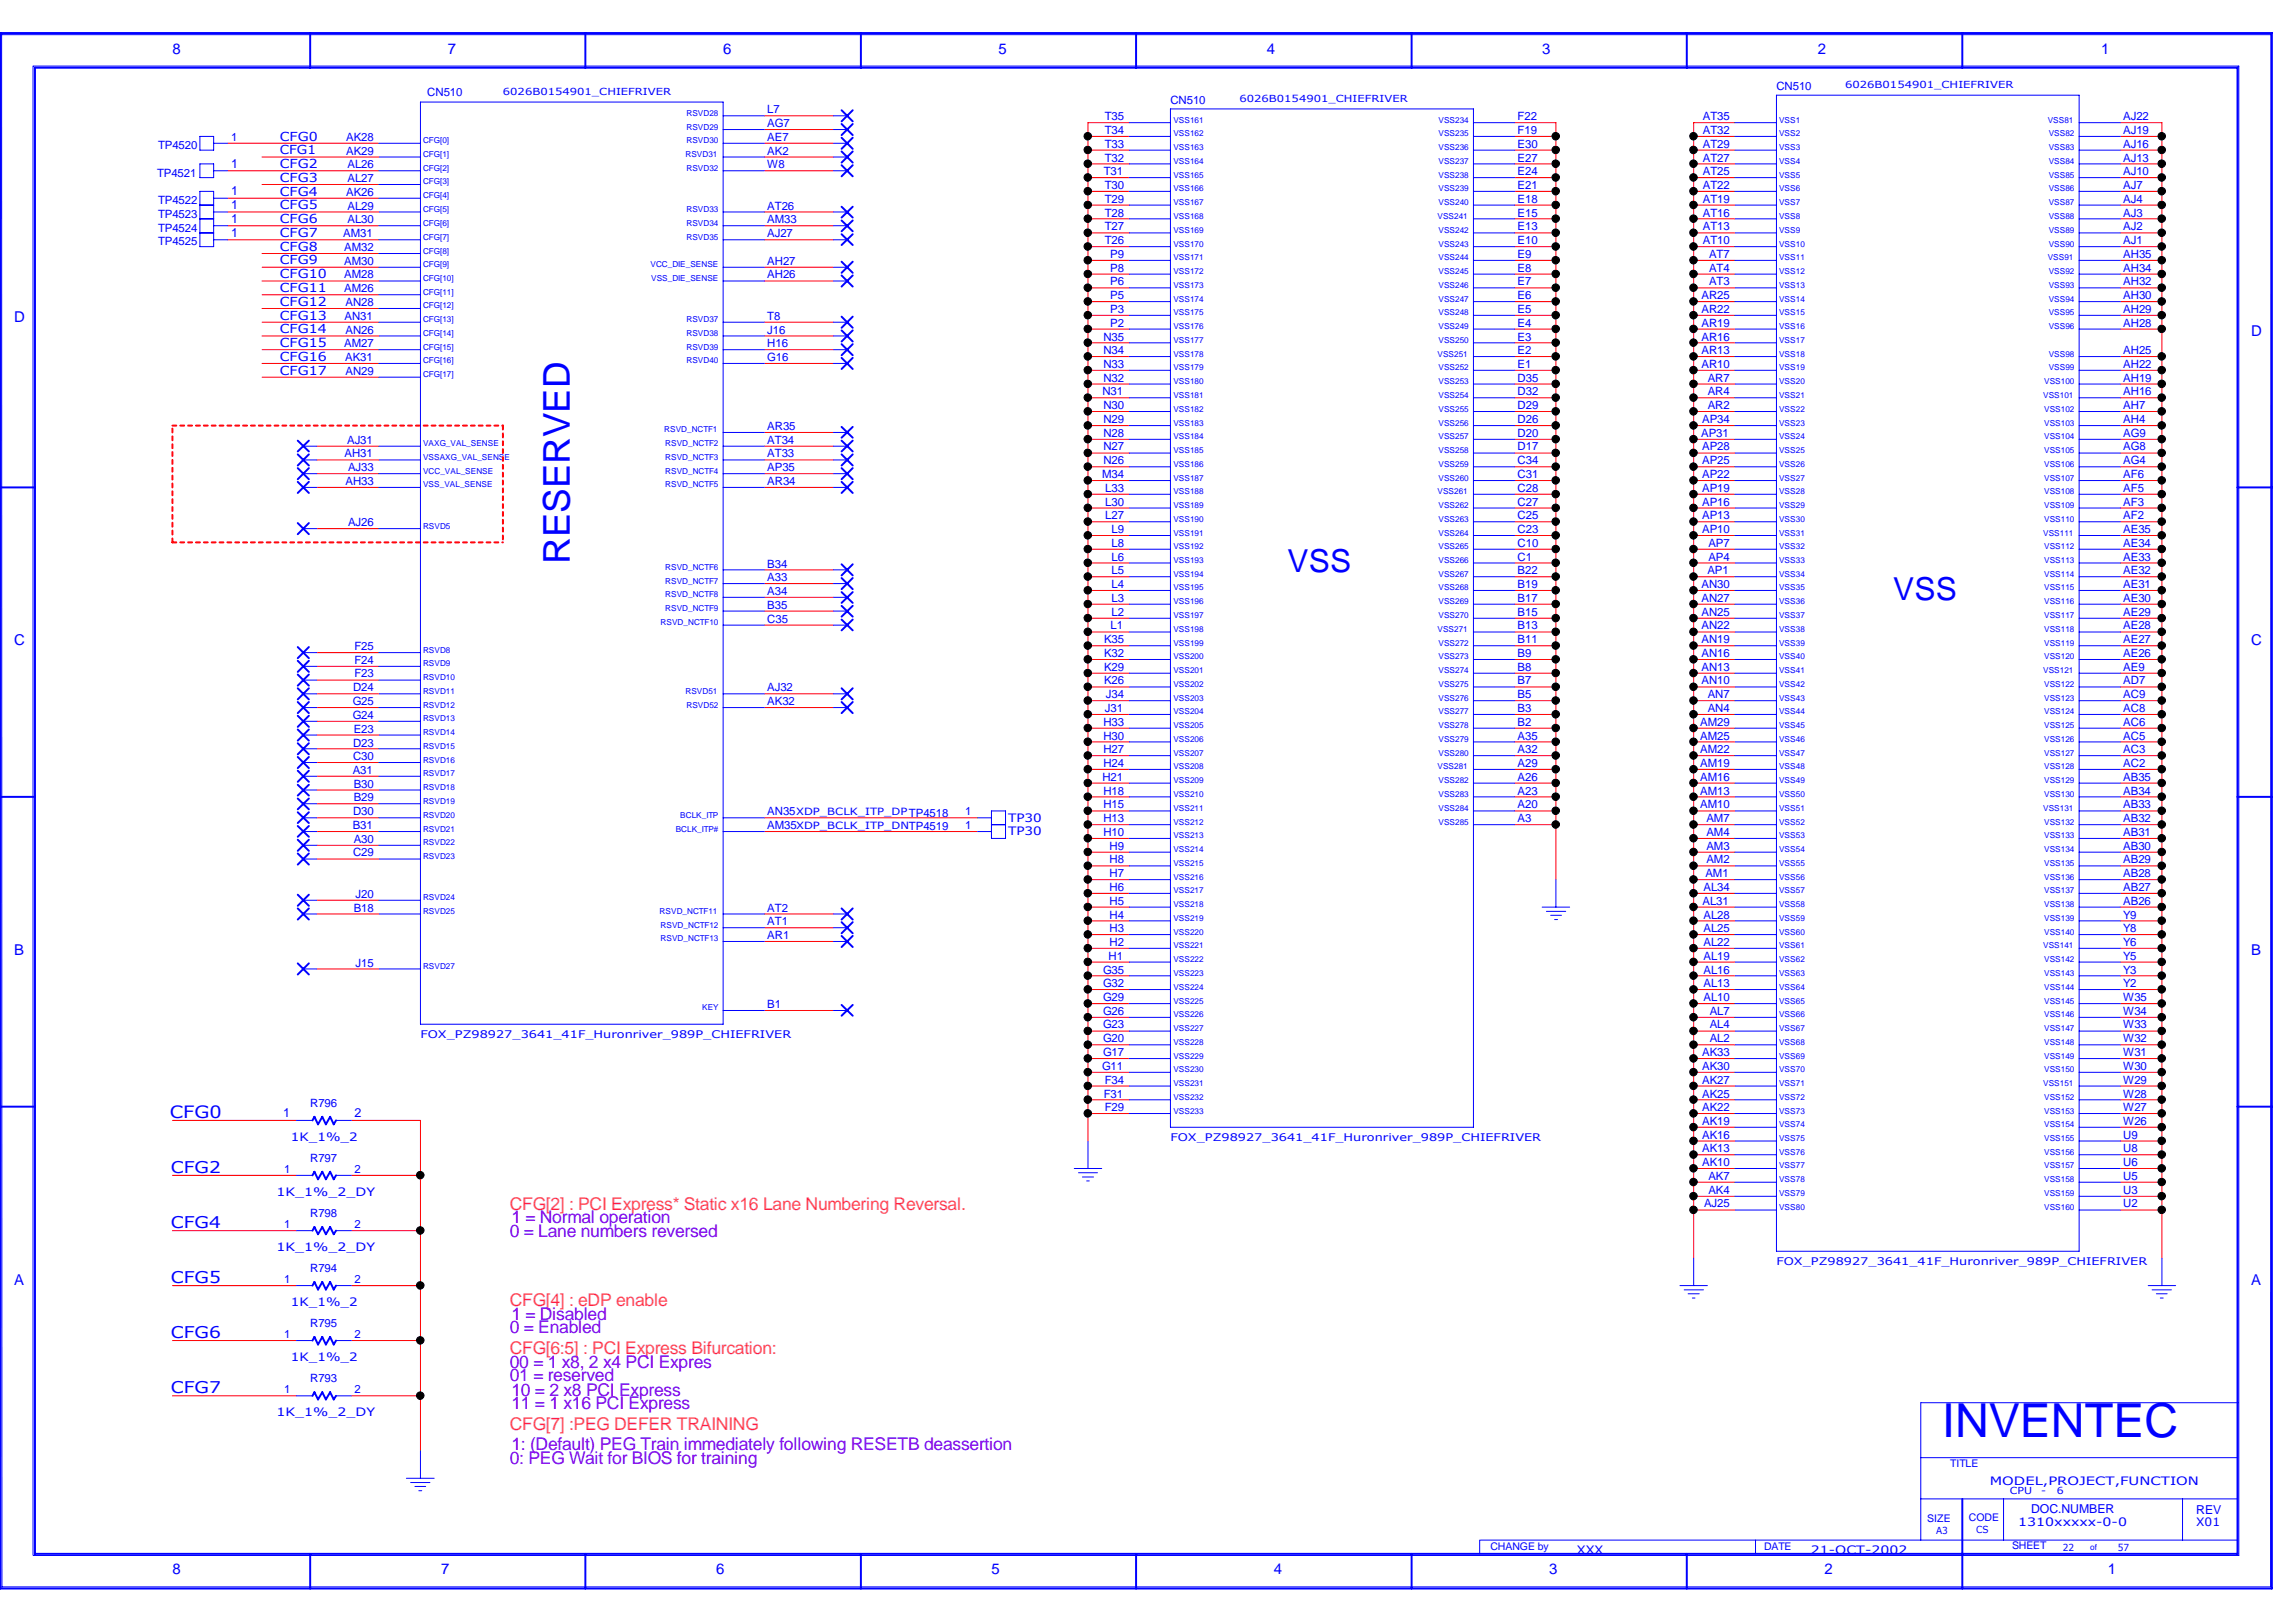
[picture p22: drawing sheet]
<svg xmlns="http://www.w3.org/2000/svg" width="297mm" height="210mm" viewBox="0 0 297 210" stroke-linecap="round" stroke-linejoin="round" font-family="sans-serif">
<defs><g id="words">
<text font-size="6.1" fill="#00f" x="251.2" y="186">INVENTEC</text>
<text font-size="4.8" fill="#00f" x="73.7" y="73" transform="rotate(-90 73.7 73)">RESERVED</text>
<g font-size="4.1" fill="#00f">
<text x="166.6" y="74.1">VSS</text>
<text x="244.9" y="77.6">VSS</text>
</g>
<g font-size="2.3" fill="#8000ff">
<text x="66" y="160.1">0 = Lane numbers reversed</text>
<text x="66.2" y="158.3">1 = Normal operation</text>
<text x="66" y="172.6">0 = Enabled</text>
<text x="66.2" y="170.8">1 = Disabled</text>
<text x="66" y="177">00 = 1 x8, 2 x4 PCI Expres</text>
<text x="66" y="178.8">01 = reserved</text>
<text x="66.2" y="180.6">10 = 2 x8 PCI Express</text>
<text x="66.2" y="182.4">11 = 1 x16 PCI Express</text>
<text x="66" y="189.5">0: PEG Wait for BIOS for training</text>
<text x="66.2" y="187.7">1: (Default) PEG Train immediately following RESETB deassertion</text>
</g>
<g font-size="2.3" fill="#ff1493">
<text x="66" y="156.5">CFG[2] : PCI Express* Static x16 Lane Numbering Reversal.</text>
<text x="66" y="169">CFG[4] : eDP enable</text>
<text x="66" y="175.2">CFG[6:5] : PCI Express Bifurcation:</text>
<text x="66" y="185">CFG[7] :PEG DEFER TRAINING</text>
</g>
<text font-size="2.2" fill="#00f" x="22" y="144.7">CFG0</text>
<g font-size="2.1" fill="#00f">
<text x="22.1" y="151.8">CFG2</text>
<text x="22.1" y="158.9">CFG4</text>
<text x="22.1" y="166.1">CFG5</text>
<text x="22.1" y="173.2">CFG6</text>
<text x="22.1" y="180.3">CFG7</text>
</g>
<g font-size="1.9" fill="#00f">
<text x="22.3" y="6.9">8</text>
<text x="58" y="6.9">7</text>
<text x="93.6" y="6.9">6</text>
<text x="129.2" y="6.9">5</text>
<text x="163.9" y="6.9">4</text>
<text x="199.5" y="6.9">3</text>
<text x="235.2" y="6.9">2</text>
<text x="271.8" y="6.9">1</text>
<text x="1.8" y="41.7">D</text>
<text x="291.2" y="43.4">D</text>
<text x="1.8" y="83.5">C</text>
<text x="291.2" y="83.5">C</text>
<text x="1.8" y="123.6">B</text>
<text x="291.2" y="123.6">B</text>
<text x="1.8" y="166.3">A</text>
<text x="291.2" y="166.3">A</text>
<text x="22.3" y="203.7">8</text>
<text x="57.1" y="203.7">7</text>
<text x="92.7" y="203.7">6</text>
<text x="128.3" y="203.7">5</text>
<text x="164.8" y="203.7">4</text>
<text x="200.4" y="203.7">3</text>
<text x="236" y="203.7">2</text>
<text x="272.7" y="203.7">1</text>
</g>
<g font-size="1.6" fill="#00f">
<text x="29.9" y="21.7">1</text>
<text x="36.2" y="18.2">CFG0</text>
<text x="36.2" y="23.5">CFG3</text>
<text x="36.2" y="20">CFG1</text>
<text x="36.2" y="21.8">CFG2</text>
<text x="29.9" y="28.8">1</text>
<text x="29.9" y="27.1">1</text>
<text x="29.9" y="25.3">1</text>
<text x="36.2" y="25.3">CFG4</text>
<text x="36.2" y="27.1">CFG5</text>
<text x="36.2" y="28.9">CFG6</text>
<text x="29.9" y="30.6">1</text>
<text x="36.2" y="36">CFG10</text>
<text x="36.2" y="34.2">CFG9</text>
<text x="36.2" y="32.4">CFG8</text>
<text x="36.2" y="30.6">CFG7</text>
<text x="36.2" y="37.8">CFG11</text>
<text x="36.2" y="41.4">CFG13</text>
<text x="36.2" y="39.5">CFG12</text>
<text x="36.2" y="46.7">CFG16</text>
<text x="36.2" y="44.9">CFG15</text>
<text x="36.2" y="43.1">CFG14</text>
<text x="36.2" y="48.5">CFG17</text>
<text x="36.6" y="144.6">1</text>
<text x="45.8" y="144.6">2</text>
<text x="262.8" y="195.8">DOC.NUMBER</text>
<text x="284.1" y="195.9">REV</text>
</g>
<g font-size="1.5" fill="#00f">
<text x="229.8" y="11.6">CN510</text>
<text x="55.3" y="12.4">CN510</text>
<text x="99.3" y="16.5">AG7</text>
<text x="99.3" y="14.6">L7</text>
<text x="142.9" y="17.4">T34</text>
<text x="142.9" y="15.6">T35</text>
<text x="151.4" y="13.4">CN510</text>
<text x="196.3" y="17.4">F19</text>
<text x="196.3" y="15.6">F22</text>
<text x="220.3" y="15.6">AT35</text>
<text x="220.3" y="17.4">AT32</text>
<text x="274.7" y="17.4">AJ19</text>
<text x="274.7" y="15.6">AJ22</text>
<text x="20.3" y="22.9">TP4521</text>
<text x="20.4" y="19.3">TP4520</text>
<text x="29.9" y="18.2">1</text>
<text x="44.8" y="20">AK29</text>
<text x="44.8" y="18.2">AK28</text>
<text x="45" y="23.6">AL27</text>
<text x="45" y="21.8">AL26</text>
<text x="99.3" y="21.8">W8</text>
<text x="99.3" y="20">AK2</text>
<text x="99.3" y="18.2">AE7</text>
<text x="142.8" y="22.7">T31</text>
<text x="142.9" y="20.9">T32</text>
<text x="142.9" y="19.1">T33</text>
<text x="196.3" y="22.7">E24</text>
<text x="196.3" y="20.9">E27</text>
<text x="196.3" y="19.1">E30</text>
<text x="220.3" y="22.7">AT25</text>
<text x="220.3" y="20.9">AT27</text>
<text x="220.3" y="19.1">AT29</text>
<text x="274.7" y="22.7">AJ10</text>
<text x="274.7" y="20.9">AJ13</text>
<text x="274.7" y="19.1">AJ16</text>
<text x="20.4" y="30">TP4524</text>
<text x="20.4" y="28.2">TP4523</text>
<text x="20.4" y="26.4">TP4522</text>
<text x="44.8" y="25.4">AK26</text>
<text x="45" y="28.9">AL30</text>
<text x="45" y="27.1">AL29</text>
<text x="99.3" y="28.9">AM33</text>
<text x="99.3" y="27.1">AT26</text>
<text x="142.9" y="29.8">T27</text>
<text x="142.9" y="28">T28</text>
<text x="142.9" y="26.2">T29</text>
<text x="142.9" y="24.5">T30</text>
<text x="196.3" y="29.8">E13</text>
<text x="196.3" y="28">E15</text>
<text x="196.3" y="26.2">E18</text>
<text x="196.3" y="24.5">E21</text>
<text x="220.3" y="29.8">AT13</text>
<text x="220.3" y="28">AT16</text>
<text x="220.3" y="26.2">AT19</text>
<text x="220.3" y="24.5">AT22</text>
<text x="274.7" y="29.8">AJ2</text>
<text x="274.7" y="28">AJ3</text>
<text x="274.7" y="26.2">AJ4</text>
<text x="274.7" y="24.5">AJ7</text>
<text x="20.4" y="31.7">TP4525</text>
<text x="44.4" y="30.7">AM31</text>
<text x="44.5" y="34.2">AM30</text>
<text x="44.5" y="32.5">AM32</text>
<text x="99.3" y="34.2">AH27</text>
<text x="99.3" y="30.7">AJ27</text>
<text x="142.9" y="31.6">T26</text>
<text x="143.6" y="35.1">P8</text>
<text x="143.6" y="33.4">P9</text>
<text x="196.3" y="35.1">E8</text>
<text x="196.3" y="33.4">E9</text>
<text x="196.3" y="31.6">E10</text>
<text x="220.3" y="31.6">AT10</text>
<text x="221.1" y="35.1">AT4</text>
<text x="221.1" y="33.4">AT7</text>
<text x="274.7" y="35.1">AH34</text>
<text x="274.7" y="33.4">AH35</text>
<text x="274.7" y="31.6">AJ1</text>
<text x="44.5" y="37.8">AM26</text>
<text x="44.5" y="36">AM28</text>
<text x="44.6" y="41.4">AN31</text>
<text x="44.7" y="39.6">AN28</text>
<text x="99.3" y="36">AH26</text>
<text x="99.3" y="41.4">T8</text>
<text x="143.6" y="40.5">P3</text>
<text x="143.6" y="38.7">P5</text>
<text x="143.6" y="36.9">P6</text>
<text x="196.3" y="40.5">E5</text>
<text x="196.3" y="38.7">E6</text>
<text x="196.3" y="36.9">E7</text>
<text x="220.1" y="40.5">AR22</text>
<text x="220.1" y="38.7">AR25</text>
<text x="221.1" y="36.9">AT3</text>
<text x="274.7" y="40.5">AH29</text>
<text x="274.7" y="38.7">AH30</text>
<text x="274.7" y="36.9">AH32</text>
<text x="44.5" y="45">AM27</text>
<text x="44.7" y="46.7">AK31</text>
<text x="44.7" y="43.2">AN26</text>
<text x="99.3" y="46.7">G16</text>
<text x="99.3" y="45">H16</text>
<text x="99.3" y="43.2">J16</text>
<text x="142.7" y="47.6">N33</text>
<text x="142.7" y="45.8">N34</text>
<text x="142.7" y="44.1">N35</text>
<text x="143.6" y="42.3">P2</text>
<text x="196.3" y="47.6">E1</text>
<text x="196.3" y="45.8">E2</text>
<text x="196.3" y="44.1">E3</text>
<text x="196.3" y="42.3">E4</text>
<text x="220.1" y="47.6">AR10</text>
<text x="220.1" y="45.8">AR13</text>
<text x="220.1" y="44.1">AR16</text>
<text x="220.1" y="42.3">AR19</text>
<text x="274.7" y="47.6">AH22</text>
<text x="274.7" y="45.8">AH25</text>
<text x="274.7" y="42.3">AH28</text>
<text x="44.7" y="48.5">AN29</text>
<text x="142.6" y="51.2">N31</text>
<text x="142.7" y="53">N30</text>
<text x="142.7" y="49.4">N32</text>
<text x="196.3" y="53">D29</text>
<text x="196.3" y="51.2">D32</text>
<text x="196.3" y="49.4">D35</text>
<text x="220.9" y="53">AR2</text>
<text x="220.9" y="51.2">AR4</text>
<text x="220.9" y="49.4">AR7</text>
<text x="274.7" y="53">AH7</text>
<text x="274.7" y="51.2">AH16</text>
<text x="274.7" y="49.4">AH19</text>
<text x="44.6" y="59.2">AH31</text>
<text x="44.9" y="57.4">AJ31</text>
<text x="99.3" y="59.2">AT33</text>
<text x="99.3" y="57.4">AT34</text>
<text x="99.3" y="55.6">AR35</text>
<text x="142.7" y="58.3">N27</text>
<text x="142.7" y="56.5">N28</text>
<text x="142.7" y="54.7">N29</text>
<text x="196.3" y="58.3">D17</text>
<text x="196.3" y="56.5">D20</text>
<text x="196.3" y="54.7">D26</text>
<text x="220.1" y="56.5">AP31</text>
<text x="220.2" y="58.3">AP28</text>
<text x="220.2" y="54.7">AP34</text>
<text x="274.7" y="58.3">AG8</text>
<text x="274.7" y="56.5">AG9</text>
<text x="274.7" y="54.7">AH4</text>
<text x="44.7" y="62.7">AH33</text>
<text x="45" y="61">AJ33</text>
<text x="99.3" y="62.7">AR34</text>
<text x="99.3" y="61">AP35</text>
<text x="142.6" y="61.8">M34</text>
<text x="142.7" y="60.1">N26</text>
<text x="143" y="65.4">L30</text>
<text x="143" y="63.6">L33</text>
<text x="196.3" y="65.4">C27</text>
<text x="196.3" y="63.6">C28</text>
<text x="196.3" y="61.8">C31</text>
<text x="196.3" y="60.1">C34</text>
<text x="220.2" y="65.4">AP16</text>
<text x="220.2" y="63.6">AP19</text>
<text x="220.2" y="61.8">AP22</text>
<text x="220.2" y="60.1">AP25</text>
<text x="274.7" y="65.4">AF3</text>
<text x="274.7" y="63.6">AF5</text>
<text x="274.7" y="61.8">AF6</text>
<text x="274.7" y="60.1">AG4</text>
<text x="45" y="68.1">AJ26</text>
<text x="143" y="67.2">L27</text>
<text x="143.8" y="70.8">L8</text>
<text x="143.8" y="69">L9</text>
<text x="196.3" y="70.8">C10</text>
<text x="196.3" y="69">C23</text>
<text x="196.3" y="67.2">C25</text>
<text x="220.2" y="69">AP10</text>
<text x="220.2" y="67.2">AP13</text>
<text x="221" y="70.8">AP7</text>
<text x="274.7" y="70.8">AE34</text>
<text x="274.7" y="69">AE35</text>
<text x="274.7" y="67.2">AF2</text>
<text x="99.3" y="77">A34</text>
<text x="99.3" y="75.2">A33</text>
<text x="99.3" y="73.4">B34</text>
<text x="143.8" y="77.9">L3</text>
<text x="143.8" y="76.1">L4</text>
<text x="143.8" y="74.3">L5</text>
<text x="143.8" y="72.6">L6</text>
<text x="196.3" y="77.9">B17</text>
<text x="196.3" y="76.1">B19</text>
<text x="196.3" y="74.3">B22</text>
<text x="196.3" y="72.6">C1</text>
<text x="220.1" y="77.9">AN27</text>
<text x="220.1" y="76.1">AN30</text>
<text x="220.9" y="74.3">AP1</text>
<text x="221" y="72.6">AP4</text>
<text x="274.7" y="77.9">AE30</text>
<text x="274.7" y="76.1">AE31</text>
<text x="274.7" y="74.3">AE32</text>
<text x="274.7" y="72.6">AE33</text>
<text x="99.3" y="78.8">B35</text>
<text x="99.3" y="80.6">C35</text>
<text x="142.8" y="83.2">K35</text>
<text x="143.7" y="81.4">L1</text>
<text x="143.8" y="79.7">L2</text>
<text x="196.3" y="83.2">B11</text>
<text x="196.3" y="81.4">B13</text>
<text x="196.3" y="79.7">B15</text>
<text x="220.1" y="83.2">AN19</text>
<text x="220.1" y="81.4">AN22</text>
<text x="220.1" y="79.7">AN25</text>
<text x="274.7" y="83.2">AE27</text>
<text x="274.7" y="81.4">AE28</text>
<text x="274.7" y="79.7">AE29</text>
<text x="45.7" y="89.5">D24</text>
<text x="45.8" y="87.7">F23</text>
<text x="45.8" y="85.9">F24</text>
<text x="45.8" y="84.1">F25</text>
<text x="99.3" y="89.5">AJ32</text>
<text x="142.8" y="88.6">K26</text>
<text x="142.8" y="86.8">K29</text>
<text x="142.8" y="85">K32</text>
<text x="196.3" y="88.6">B7</text>
<text x="196.3" y="86.8">B8</text>
<text x="196.3" y="85">B9</text>
<text x="220.1" y="88.6">AN10</text>
<text x="220.1" y="86.8">AN13</text>
<text x="220.1" y="85">AN16</text>
<text x="274.7" y="88.6">AD7</text>
<text x="274.7" y="86.8">AE9</text>
<text x="274.7" y="85">AE26</text>
<text x="45.6" y="93">G24</text>
<text x="45.6" y="91.3">G25</text>
<text x="45.8" y="94.8">E23</text>
<text x="99.3" y="91.3">AK32</text>
<text x="142.7" y="95.7">H30</text>
<text x="142.7" y="93.9">H33</text>
<text x="143" y="92.2">J31</text>
<text x="143.1" y="90.4">J34</text>
<text x="196.3" y="95.7">A35</text>
<text x="196.3" y="93.9">B2</text>
<text x="196.3" y="92.2">B3</text>
<text x="196.3" y="90.4">B5</text>
<text x="220" y="95.7">AM25</text>
<text x="220" y="93.9">AM29</text>
<text x="220.9" y="92.2">AN4</text>
<text x="220.9" y="90.4">AN7</text>
<text x="274.7" y="95.7">AC5</text>
<text x="274.7" y="93.9">AC6</text>
<text x="274.7" y="92.2">AC8</text>
<text x="274.7" y="90.4">AC9</text>
<text x="45.6" y="100.2">A31</text>
<text x="45.7" y="98.4">C30</text>
<text x="45.7" y="96.6">D23</text>
<text x="45.8" y="101.9">B30</text>
<text x="142.6" y="101">H21</text>
<text x="142.7" y="99.3">H24</text>
<text x="142.7" y="97.5">H27</text>
<text x="196.3" y="101">A26</text>
<text x="196.3" y="99.3">A29</text>
<text x="196.3" y="97.5">A32</text>
<text x="220" y="101">AM16</text>
<text x="220" y="99.3">AM19</text>
<text x="220" y="97.5">AM22</text>
<text x="274.7" y="101">AB35</text>
<text x="274.7" y="99.3">AC2</text>
<text x="274.7" y="97.5">AC3</text>
<text x="45.6" y="107.3">B31</text>
<text x="45.7" y="105.5">D30</text>
<text x="45.8" y="103.7">B29</text>
<text x="99.3" y="105.5">AN35</text>
<text x="99.3" y="107.3">AM35</text>
<text x="117.6" y="105.7">TP4518</text>
<text x="117.6" y="107.4">TP4519</text>
<text x="124.9" y="105.5">1</text>
<text x="124.9" y="107.3">1</text>
<text x="130.4" y="106.3">TP30</text>
<text x="142.7" y="106.4">H13</text>
<text x="142.7" y="104.6">H15</text>
<text x="142.7" y="102.8">H18</text>
<text x="196.3" y="106.4">A3</text>
<text x="196.3" y="104.6">A20</text>
<text x="196.3" y="102.8">A23</text>
<text x="220" y="104.6">AM10</text>
<text x="220" y="102.8">AM13</text>
<text x="220.8" y="106.4">AM7</text>
<text x="274.7" y="106.4">AB32</text>
<text x="274.7" y="104.6">AB33</text>
<text x="274.7" y="102.8">AB34</text>
<text x="45.7" y="110.8">C29</text>
<text x="45.8" y="109.1">A30</text>
<text x="130.4" y="108.1">TP30</text>
<text x="142.7" y="108.2">H10</text>
<text x="143.5" y="113.5">H7</text>
<text x="143.5" y="111.7">H8</text>
<text x="143.5" y="109.9">H9</text>
<text x="220.6" y="113.5">AM1</text>
<text x="220.8" y="111.7">AM2</text>
<text x="220.8" y="109.9">AM3</text>
<text x="220.8" y="108.2">AM4</text>
<text x="274.7" y="113.5">AB28</text>
<text x="274.7" y="111.7">AB29</text>
<text x="274.7" y="109.9">AB30</text>
<text x="274.7" y="108.2">AB31</text>
<text x="45.8" y="118">B18</text>
<text x="46" y="116.2">J20</text>
<text x="99.3" y="119.8">AT1</text>
<text x="99.3" y="118">AT2</text>
<text x="143.5" y="118.9">H4</text>
<text x="143.5" y="117.1">H5</text>
<text x="143.5" y="115.3">H6</text>
<text x="220.3" y="117.1">AL31</text>
<text x="220.4" y="118.9">AL28</text>
<text x="220.4" y="115.3">AL34</text>
<text x="274.7" y="118.9">Y9</text>
<text x="274.7" y="117.1">AB26</text>
<text x="274.7" y="115.3">AB27</text>
<text x="46" y="125.1">J15</text>
<text x="99.3" y="121.5">AR1</text>
<text x="142.7" y="126">G35</text>
<text x="143.4" y="124.2">H1</text>
<text x="143.5" y="122.4">H2</text>
<text x="143.5" y="120.6">H3</text>
<text x="220.4" y="126">AL16</text>
<text x="220.4" y="124.2">AL19</text>
<text x="220.4" y="122.4">AL22</text>
<text x="220.4" y="120.6">AL25</text>
<text x="274.7" y="126">Y3</text>
<text x="274.7" y="124.2">Y5</text>
<text x="274.7" y="122.4">Y6</text>
<text x="274.7" y="120.6">Y8</text>
<text x="99.3" y="130.4">B1</text>
<text x="142.7" y="131.3">G26</text>
<text x="142.7" y="129.5">G29</text>
<text x="142.7" y="127.8">G32</text>
<text x="220.4" y="129.5">AL10</text>
<text x="220.4" y="127.8">AL13</text>
<text x="221.2" y="131.3">AL7</text>
<text x="274.7" y="131.3">W34</text>
<text x="274.7" y="129.5">W35</text>
<text x="274.7" y="127.8">Y2</text>
<text x="142.7" y="136.7">G17</text>
<text x="142.7" y="134.9">G20</text>
<text x="142.7" y="133.1">G23</text>
<text x="220.2" y="136.7">AK33</text>
<text x="221.2" y="134.9">AL2</text>
<text x="221.2" y="133.1">AL4</text>
<text x="274.7" y="136.7">W31</text>
<text x="274.7" y="134.9">W32</text>
<text x="274.7" y="133.1">W33</text>
<text x="40.1" y="143.3">R796</text>
<text x="142.6" y="138.4">G11</text>
<text x="142.8" y="142">F31</text>
<text x="142.9" y="143.8">F29</text>
<text x="142.9" y="140.3">F34</text>
<text x="220.2" y="143.8">AK22</text>
<text x="220.2" y="142">AK25</text>
<text x="220.2" y="140.3">AK27</text>
<text x="220.2" y="138.4">AK30</text>
<text x="274.7" y="143.8">W27</text>
<text x="274.7" y="142">W28</text>
<text x="274.7" y="140.3">W29</text>
<text x="274.7" y="138.4">W30</text>
<text x="37.6" y="147.7">1K_1%_2</text>
<text x="220.2" y="149.1">AK13</text>
<text x="220.2" y="147.4">AK16</text>
<text x="220.2" y="145.6">AK19</text>
<text x="274.7" y="149.1">U8</text>
<text x="274.7" y="147.4">U9</text>
<text x="274.7" y="145.6">W26</text>
<text x="35.8" y="154.8">1K_1%_2_DY</text>
<text x="36.7" y="151.8">1</text>
<text x="40.1" y="150.4">R797</text>
<text x="45.8" y="151.8">2</text>
<text x="220.2" y="150.9">AK10</text>
<text x="221" y="154.5">AK4</text>
<text x="221" y="152.7">AK7</text>
<text x="274.7" y="154.5">U3</text>
<text x="274.7" y="152.7">U5</text>
<text x="274.7" y="150.9">U6</text>
<text x="35.8" y="161.9">1K_1%_2_DY</text>
<text x="36.7" y="158.9">1</text>
<text x="40.1" y="157.5">R798</text>
<text x="45.8" y="158.9">2</text>
<text x="220.5" y="156.3">AJ25</text>
<text x="274.7" y="156.3">U2</text>
<text x="36.7" y="166.1">1</text>
<text x="40.1" y="164.6">R794</text>
<text x="45.8" y="166.1">2</text>
<text x="36.7" y="173.2">1</text>
<text x="37.6" y="169">1K_1%_2</text>
<text x="40.1" y="171.7">R795</text>
<text x="45.8" y="173.2">2</text>
<text x="37.6" y="176.1">1K_1%_2</text>
<text x="40.1" y="178.9">R793</text>
<text x="35.8" y="183.3">1K_1%_2_DY</text>
<text x="36.7" y="180.3">1</text>
<text x="45.8" y="180.3">2</text>
<text x="257.4" y="192.2">MODEL,PROJECT,FUNCTION</text>
<text x="261.1" y="197.5">1310xxxxx-0-0</text>
<text x="284.1" y="197.5">X01</text>
<text x="204" y="201.1">XXX</text>
<text x="234.3" y="201.1">21-OCT-2002</text>
</g>
<g font-size="1.4" fill="#00f">
<text x="54.4" y="134.4">FOX_PZ98927_3641_41F_Huronriver_989P_CHIEFRIVER</text>
<text x="151.4" y="147.7">FOX_PZ98927_3641_41F_Huronriver_989P_CHIEFRIVER</text>
<text x="229.8" y="163.7">FOX_PZ98927_3641_41F_Huronriver_989P_CHIEFRIVER</text>
<text x="252.3" y="189.9">TITLE</text>
<text x="249.3" y="197">SIZE</text>
<text x="254.7" y="196.8">CODE</text>
<text x="192.8" y="200.6">CHANGE by</text>
<text x="228.2" y="200.6">DATE</text>
<text x="260.3" y="200.4">SHEET</text>
</g>
<g font-size="1.3" fill="#00f">
<text x="238.7" y="11.4">6026B0154901_CHIEFRIVER</text>
<text x="65.1" y="12.3">6026B0154901_CHIEFRIVER</text>
<text x="160.4" y="13.2">6026B0154901_CHIEFRIVER</text>
<text x="103" y="107.2">XDP_BCLK_ITP_DN</text>
<text x="103" y="105.5">XDP_BCLK_ITP_DP</text>
<text x="260" y="193.4">CPU</text>
<text x="264.1" y="193.4">-</text>
<text x="266.1" y="193.4">6</text>
<text x="250.5" y="198.5">A3</text>
<text x="255.6" y="198.4">CS</text>
<text x="266.9" y="200.7">22</text>
<text x="274" y="200.7">57</text>
</g>
<g font-size="1.1" fill="#00f">
<text x="88.8" y="16.8">RSVD29</text>
<text x="88.8" y="15">RSVD28</text>
<text x="151.8" y="17.7">VSS162</text>
<text x="151.8" y="15.9">VSS161</text>
<text x="186.1" y="17.7">VSS235</text>
<text x="186.1" y="15.9">VSS234</text>
<text x="230.2" y="17.7">VSS2</text>
<text x="230.2" y="15.9">VSS1</text>
<text x="264.9" y="15.9">VSS81</text>
<text x="265" y="17.7">VSS82</text>
<text x="54.7" y="23.9">CFG[3]</text>
<text x="54.7" y="22.1">CFG[2]</text>
<text x="54.7" y="20.3">CFG[1]</text>
<text x="54.7" y="18.5">CFG[0]</text>
<text x="88.7" y="20.3">RSVD31</text>
<text x="88.8" y="22.1">RSVD32</text>
<text x="88.8" y="18.5">RSVD30</text>
<text x="151.8" y="23">VSS165</text>
<text x="151.8" y="21.2">VSS164</text>
<text x="151.8" y="19.4">VSS163</text>
<text x="186.1" y="23">VSS238</text>
<text x="186.1" y="21.2">VSS237</text>
<text x="186.1" y="19.4">VSS236</text>
<text x="230.2" y="23">VSS5</text>
<text x="230.2" y="21.2">VSS4</text>
<text x="230.2" y="19.4">VSS3</text>
<text x="265" y="23">VSS85</text>
<text x="265" y="21.2">VSS84</text>
<text x="265" y="19.4">VSS83</text>
<text x="54.7" y="29.2">CFG[6]</text>
<text x="54.7" y="27.4">CFG[5]</text>
<text x="54.7" y="25.7">CFG[4]</text>
<text x="88.8" y="27.4">RSVD33</text>
<text x="88.8" y="29.2">RSVD34</text>
<text x="151.8" y="28.3">VSS168</text>
<text x="151.8" y="26.5">VSS167</text>
<text x="151.8" y="24.8">VSS166</text>
<text x="186" y="28.3">VSS241</text>
<text x="186.1" y="26.5">VSS240</text>
<text x="186.1" y="24.8">VSS239</text>
<text x="230.2" y="28.3">VSS8</text>
<text x="230.2" y="26.5">VSS7</text>
<text x="230.2" y="24.8">VSS6</text>
<text x="265" y="28.3">VSS88</text>
<text x="265" y="26.5">VSS87</text>
<text x="265" y="24.8">VSS86</text>
<text x="54.7" y="34.6">CFG[9]</text>
<text x="54.7" y="32.8">CFG[8]</text>
<text x="54.7" y="31">CFG[7]</text>
<text x="84.2" y="34.6">VCC_DIE_SENSE</text>
<text x="88.8" y="31">RSVD35</text>
<text x="151.8" y="35.5">VSS172</text>
<text x="151.8" y="33.7">VSS171</text>
<text x="151.8" y="31.9">VSS170</text>
<text x="151.8" y="30.1">VSS169</text>
<text x="186.1" y="35.5">VSS245</text>
<text x="186.1" y="33.7">VSS244</text>
<text x="186.1" y="31.9">VSS243</text>
<text x="186.1" y="30.1">VSS242</text>
<text x="230.2" y="35.5">VSS12</text>
<text x="230.2" y="33.7">VSS11</text>
<text x="230.2" y="31.9">VSS10</text>
<text x="230.2" y="30.1">VSS9</text>
<text x="264.9" y="33.7">VSS91</text>
<text x="265" y="35.5">VSS92</text>
<text x="265" y="31.9">VSS90</text>
<text x="265" y="30.1">VSS89</text>
<text x="54.7" y="41.7">CFG[13]</text>
<text x="54.7" y="39.9">CFG[12]</text>
<text x="54.7" y="38.1">CFG[11]</text>
<text x="54.7" y="36.4">CFG[10]</text>
<text x="84.2" y="36.4">VSS_DIE_SENSE</text>
<text x="88.8" y="41.7">RSVD37</text>
<text x="151.8" y="40.8">VSS175</text>
<text x="151.8" y="39">VSS174</text>
<text x="151.8" y="37.3">VSS173</text>
<text x="186.1" y="40.8">VSS248</text>
<text x="186.1" y="39">VSS247</text>
<text x="186.1" y="37.3">VSS246</text>
<text x="230.2" y="40.8">VSS15</text>
<text x="230.2" y="39">VSS14</text>
<text x="230.2" y="37.3">VSS13</text>
<text x="265" y="40.8">VSS95</text>
<text x="265" y="39">VSS94</text>
<text x="265" y="37.3">VSS93</text>
<text x="54.7" y="47">CFG[16]</text>
<text x="54.7" y="45.3">CFG[15]</text>
<text x="54.7" y="43.5">CFG[14]</text>
<text x="88.8" y="47">RSVD40</text>
<text x="88.8" y="45.3">RSVD39</text>
<text x="88.8" y="43.5">RSVD38</text>
<text x="151.8" y="47.9">VSS179</text>
<text x="151.8" y="46.1">VSS178</text>
<text x="151.8" y="44.4">VSS177</text>
<text x="151.8" y="42.6">VSS176</text>
<text x="186" y="46.1">VSS251</text>
<text x="186.1" y="47.9">VSS252</text>
<text x="186.1" y="44.4">VSS250</text>
<text x="186.1" y="42.6">VSS249</text>
<text x="230.2" y="47.9">VSS19</text>
<text x="230.2" y="46.1">VSS18</text>
<text x="230.2" y="44.4">VSS17</text>
<text x="230.2" y="42.6">VSS16</text>
<text x="265" y="47.9">VSS99</text>
<text x="265" y="46.1">VSS98</text>
<text x="265" y="42.6">VSS96</text>
<text x="54.7" y="48.8">CFG[17]</text>
<text x="151.8" y="53.3">VSS182</text>
<text x="151.8" y="51.5">VSS181</text>
<text x="151.8" y="49.7">VSS180</text>
<text x="186.1" y="53.3">VSS255</text>
<text x="186.1" y="51.5">VSS254</text>
<text x="186.1" y="49.7">VSS253</text>
<text x="230.2" y="53.3">VSS22</text>
<text x="230.2" y="51.5">VSS21</text>
<text x="230.2" y="49.7">VSS20</text>
<text x="264.3" y="51.5">VSS101</text>
<text x="264.5" y="53.3">VSS102</text>
<text x="264.5" y="49.7">VSS100</text>
<text x="54.7" y="59.5">VSSAXG_VAL_SENSE</text>
<text x="54.7" y="57.7">VAXG_VAL_SENSE</text>
<text x="85.9" y="56">RSVD_NCTF1</text>
<text x="86.1" y="59.5">RSVD_NCTF3</text>
<text x="86.1" y="57.7">RSVD_NCTF2</text>
<text x="151.8" y="58.6">VSS185</text>
<text x="151.8" y="56.9">VSS184</text>
<text x="151.8" y="55.1">VSS183</text>
<text x="186.1" y="58.6">VSS258</text>
<text x="186.1" y="56.9">VSS257</text>
<text x="186.1" y="55.1">VSS256</text>
<text x="230.2" y="58.6">VSS25</text>
<text x="230.2" y="56.9">VSS24</text>
<text x="230.2" y="55.1">VSS23</text>
<text x="264.5" y="58.6">VSS105</text>
<text x="264.5" y="56.9">VSS104</text>
<text x="264.5" y="55.1">VSS103</text>
<text x="54.7" y="63.1">VSS_VAL_SENSE</text>
<text x="54.7" y="61.3">VCC_VAL_SENSE</text>
<text x="86.1" y="61.3">RSVD_NCTF4</text>
<text x="86.1" y="63.1">RSVD_NCTF5</text>
<text x="151.8" y="65.7">VSS189</text>
<text x="151.8" y="64">VSS188</text>
<text x="151.8" y="62.2">VSS187</text>
<text x="151.8" y="60.4">VSS186</text>
<text x="186" y="64">VSS261</text>
<text x="186.1" y="65.7">VSS262</text>
<text x="186.1" y="62.2">VSS260</text>
<text x="186.1" y="60.4">VSS259</text>
<text x="230.2" y="65.7">VSS29</text>
<text x="230.2" y="64">VSS28</text>
<text x="230.2" y="62.2">VSS27</text>
<text x="230.2" y="60.4">VSS26</text>
<text x="264.5" y="65.7">VSS109</text>
<text x="264.5" y="64">VSS108</text>
<text x="264.5" y="62.2">VSS107</text>
<text x="264.5" y="60.4">VSS106</text>
<text x="54.7" y="68.4">RSVD5</text>
<text x="151.8" y="71.1">VSS192</text>
<text x="151.8" y="69.3">VSS191</text>
<text x="151.8" y="67.5">VSS190</text>
<text x="186.1" y="71.1">VSS265</text>
<text x="186.1" y="69.3">VSS264</text>
<text x="186.1" y="67.5">VSS263</text>
<text x="230.2" y="71.1">VSS32</text>
<text x="230.2" y="69.3">VSS31</text>
<text x="230.2" y="67.5">VSS30</text>
<text x="264.3" y="69.3">VSS111</text>
<text x="264.5" y="71.1">VSS112</text>
<text x="264.5" y="67.5">VSS110</text>
<text x="86.1" y="77.3">RSVD_NCTF8</text>
<text x="86.1" y="75.5">RSVD_NCTF7</text>
<text x="86.1" y="73.7">RSVD_NCTF6</text>
<text x="151.8" y="76.4">VSS195</text>
<text x="151.8" y="74.6">VSS194</text>
<text x="151.8" y="72.9">VSS193</text>
<text x="186.1" y="76.4">VSS268</text>
<text x="186.1" y="74.6">VSS267</text>
<text x="186.1" y="72.9">VSS266</text>
<text x="230.2" y="76.4">VSS35</text>
<text x="230.2" y="74.6">VSS34</text>
<text x="230.2" y="72.9">VSS33</text>
<text x="264.5" y="76.4">VSS115</text>
<text x="264.5" y="74.6">VSS114</text>
<text x="264.5" y="72.9">VSS113</text>
<text x="85.5" y="80.9">RSVD_NCTF10</text>
<text x="86.1" y="79.1">RSVD_NCTF9</text>
<text x="151.8" y="83.6">VSS199</text>
<text x="151.8" y="81.8">VSS198</text>
<text x="151.8" y="80">VSS197</text>
<text x="151.8" y="78.2">VSS196</text>
<text x="186" y="81.8">VSS271</text>
<text x="186.1" y="83.6">VSS272</text>
<text x="186.1" y="80">VSS270</text>
<text x="186.1" y="78.2">VSS269</text>
<text x="230.2" y="83.6">VSS39</text>
<text x="230.2" y="81.8">VSS38</text>
<text x="230.2" y="80">VSS37</text>
<text x="230.2" y="78.2">VSS36</text>
<text x="264.5" y="83.6">VSS119</text>
<text x="264.5" y="81.8">VSS118</text>
<text x="264.5" y="80">VSS117</text>
<text x="264.5" y="78.2">VSS116</text>
<text x="54.7" y="88">RSVD10</text>
<text x="54.7" y="89.8">RSVD11</text>
<text x="54.7" y="86.2">RSVD9</text>
<text x="54.7" y="84.5">RSVD8</text>
<text x="88.7" y="89.8">RSVD51</text>
<text x="151.8" y="88.9">VSS202</text>
<text x="151.8" y="87.1">VSS201</text>
<text x="151.8" y="85.3">VSS200</text>
<text x="186.1" y="88.9">VSS275</text>
<text x="186.1" y="87.1">VSS274</text>
<text x="186.1" y="85.3">VSS273</text>
<text x="230.2" y="88.9">VSS42</text>
<text x="230.2" y="87.1">VSS41</text>
<text x="230.2" y="85.3">VSS40</text>
<text x="264.3" y="87.1">VSS121</text>
<text x="264.5" y="88.9">VSS122</text>
<text x="264.5" y="85.3">VSS120</text>
<text x="54.7" y="95.1">RSVD14</text>
<text x="54.7" y="93.3">RSVD13</text>
<text x="54.7" y="91.6">RSVD12</text>
<text x="88.8" y="91.6">RSVD52</text>
<text x="151.8" y="94.2">VSS205</text>
<text x="151.8" y="92.5">VSS204</text>
<text x="151.8" y="90.7">VSS203</text>
<text x="186.1" y="94.2">VSS278</text>
<text x="186.1" y="92.5">VSS277</text>
<text x="186.1" y="90.7">VSS276</text>
<text x="230.2" y="94.2">VSS45</text>
<text x="230.2" y="92.5">VSS44</text>
<text x="230.2" y="90.7">VSS43</text>
<text x="264.5" y="94.2">VSS125</text>
<text x="264.5" y="92.5">VSS124</text>
<text x="264.5" y="90.7">VSS123</text>
<text x="54.7" y="100.5">RSVD17</text>
<text x="54.7" y="96.9">RSVD15</text>
<text x="54.7" y="98.7">RSVD16</text>
<text x="151.8" y="101.3">VSS209</text>
<text x="151.8" y="99.6">VSS208</text>
<text x="151.8" y="97.8">VSS207</text>
<text x="151.8" y="96">VSS206</text>
<text x="186" y="99.6">VSS281</text>
<text x="186.1" y="101.3">VSS282</text>
<text x="186.1" y="97.8">VSS280</text>
<text x="186.1" y="96">VSS279</text>
<text x="230.2" y="101.3">VSS49</text>
<text x="230.2" y="99.6">VSS48</text>
<text x="230.2" y="97.8">VSS47</text>
<text x="230.2" y="96">VSS46</text>
<text x="264.5" y="101.3">VSS129</text>
<text x="264.5" y="99.6">VSS128</text>
<text x="264.5" y="97.8">VSS127</text>
<text x="264.5" y="96">VSS126</text>
<text x="54.7" y="107.6">RSVD21</text>
<text x="54.7" y="104">RSVD19</text>
<text x="54.7" y="105.8">RSVD20</text>
<text x="54.7" y="102.2">RSVD18</text>
<text x="87.4" y="107.6">BCLK_ITP#</text>
<text x="88" y="105.8">BCLK_ITP</text>
<text x="151.8" y="106.7">VSS212</text>
<text x="151.8" y="104.9">VSS211</text>
<text x="151.8" y="103.1">VSS210</text>
<text x="186.1" y="106.7">VSS285</text>
<text x="186.1" y="104.9">VSS284</text>
<text x="186.1" y="103.1">VSS283</text>
<text x="230.2" y="106.7">VSS52</text>
<text x="230.2" y="104.9">VSS51</text>
<text x="230.2" y="103.1">VSS50</text>
<text x="264.3" y="104.9">VSS131</text>
<text x="264.5" y="106.7">VSS132</text>
<text x="264.5" y="103.1">VSS130</text>
<text x="54.7" y="111.2">RSVD23</text>
<text x="54.7" y="109.4">RSVD22</text>
<text x="151.8" y="113.8">VSS216</text>
<text x="151.8" y="112.1">VSS215</text>
<text x="151.8" y="110.3">VSS214</text>
<text x="151.8" y="108.5">VSS213</text>
<text x="230.2" y="113.8">VSS56</text>
<text x="230.2" y="112.1">VSS55</text>
<text x="230.2" y="110.3">VSS54</text>
<text x="230.2" y="108.5">VSS53</text>
<text x="264.5" y="113.8">VSS136</text>
<text x="264.5" y="112.1">VSS135</text>
<text x="264.5" y="110.3">VSS134</text>
<text x="264.5" y="108.5">VSS133</text>
<text x="54.7" y="118.3">RSVD25</text>
<text x="54.7" y="116.5">RSVD24</text>
<text x="85.3" y="118.3">RSVD_NCTF11</text>
<text x="151.8" y="119.2">VSS219</text>
<text x="151.8" y="117.4">VSS218</text>
<text x="151.8" y="115.6">VSS217</text>
<text x="230.2" y="119.2">VSS59</text>
<text x="230.2" y="117.4">VSS58</text>
<text x="230.2" y="115.6">VSS57</text>
<text x="264.5" y="119.2">VSS139</text>
<text x="264.5" y="117.4">VSS138</text>
<text x="264.5" y="115.6">VSS137</text>
<text x="54.7" y="125.4">RSVD27</text>
<text x="85.5" y="121.8">RSVD_NCTF13</text>
<text x="85.5" y="120.1">RSVD_NCTF12</text>
<text x="151.8" y="124.5">VSS222</text>
<text x="151.8" y="122.7">VSS221</text>
<text x="151.8" y="120.9">VSS220</text>
<text x="230.2" y="124.5">VSS62</text>
<text x="230.2" y="122.7">VSS61</text>
<text x="230.2" y="120.9">VSS60</text>
<text x="264.3" y="122.7">VSS141</text>
<text x="264.5" y="124.5">VSS142</text>
<text x="264.5" y="120.9">VSS140</text>
<text x="90.8" y="130.8">KEY</text>
<text x="151.8" y="131.7">VSS226</text>
<text x="151.8" y="129.9">VSS225</text>
<text x="151.8" y="128.1">VSS224</text>
<text x="151.8" y="126.3">VSS223</text>
<text x="230.2" y="131.7">VSS66</text>
<text x="230.2" y="129.9">VSS65</text>
<text x="230.2" y="128.1">VSS64</text>
<text x="230.2" y="126.3">VSS63</text>
<text x="264.5" y="131.7">VSS146</text>
<text x="264.5" y="129.9">VSS145</text>
<text x="264.5" y="128.1">VSS144</text>
<text x="264.5" y="126.3">VSS143</text>
<text x="151.8" y="137">VSS229</text>
<text x="151.8" y="135.2">VSS228</text>
<text x="151.8" y="133.4">VSS227</text>
<text x="230.2" y="137">VSS69</text>
<text x="230.2" y="135.2">VSS68</text>
<text x="230.2" y="133.4">VSS67</text>
<text x="264.5" y="137">VSS149</text>
<text x="264.5" y="135.2">VSS148</text>
<text x="264.5" y="133.4">VSS147</text>
<text x="151.8" y="142.3">VSS232</text>
<text x="151.8" y="140.5">VSS231</text>
<text x="151.8" y="138.8">VSS230</text>
<text x="230.2" y="142.3">VSS72</text>
<text x="230.2" y="140.5">VSS71</text>
<text x="230.2" y="138.8">VSS70</text>
<text x="264.3" y="140.5">VSS151</text>
<text x="264.5" y="142.3">VSS152</text>
<text x="264.5" y="138.8">VSS150</text>
<text x="151.8" y="144.1">VSS233</text>
<text x="230.2" y="149.4">VSS76</text>
<text x="230.2" y="147.7">VSS75</text>
<text x="230.2" y="145.9">VSS74</text>
<text x="230.2" y="144.1">VSS73</text>
<text x="264.5" y="149.4">VSS156</text>
<text x="264.5" y="147.7">VSS155</text>
<text x="264.5" y="145.9">VSS154</text>
<text x="264.5" y="144.1">VSS153</text>
<text x="230.2" y="154.8">VSS79</text>
<text x="230.2" y="153">VSS78</text>
<text x="230.2" y="151.2">VSS77</text>
<text x="264.5" y="154.8">VSS159</text>
<text x="264.5" y="153">VSS158</text>
<text x="264.5" y="151.2">VSS157</text>
<text x="230.2" y="156.6">VSS80</text>
<text x="264.5" y="156.6">VSS160</text>
<text x="270.4" y="200.6">of</text>
</g>
</g></defs>
<path d="M22.3 55.1h42.8M65.1 55.1v15.1M22.3 70.2h42.8M22.3 70.2v-15.1" fill="none" stroke="#f00" stroke-width=".25" stroke-dasharray=".5 .5"/>
<g fill="none" stroke="#f00" stroke-width=".13">
<path d="M29.5 18.5h19.5M98.9 18.5h8.9M98.9 16.8h8.9M98.9 15h8.9M140.8 17.7h5.3M140.8 19.4h5.3M146.1 15.9h-5.3v131.8M196 15.9h5.3v97.9M196 17.7h5.3M196 19.4h5.3M219.1 17.7h5.3M219.1 19.4h5.3"/>
<path d="M224.4 15.9h-5.3v146.9M274.3 15.9h5.4v146.9M274.3 17.7h5.4M274.3 19.4h5.4M29.5 31h19.5M29.5 29.2h19.5M29.5 27.4h19.5M29.5 25.7h19.5M29.5 22.1h19.5M33.9 20.3h15.1M33.9 23.9h15.1M33.9 32.8h15.1"/>
<path d="M33.9 34.6h15.1M33.9 36.4h15.1M33.9 38.1h15.1M33.9 39.9h15.1M98.9 20.3h8.9M98.9 34.6h8.9M98.9 36.4h8.9M98.9 31h8.9M98.9 29.2h8.9M98.9 27.4h8.9M98.9 22.1h8.9M140.8 21.2h5.3"/>
<path d="M140.8 23h5.3M140.8 24.8h5.3M140.8 26.5h5.3M140.8 28.3h5.3M140.8 30.1h5.3M140.8 31.9h5.3M140.8 33.7h5.3M140.8 35.5h5.3M140.8 37.3h5.3M140.8 39h5.3M196 21.2h5.3M196 23h5.3"/>
<path d="M196 24.8h5.3M196 26.5h5.3M196 28.3h5.3M196 30.1h5.3M196 31.9h5.3M196 33.7h5.3M196 35.5h5.3M196 37.3h5.3M196 39h5.3M219.1 21.2h5.3M219.1 23h5.3M219.1 24.8h5.3"/>
<path d="M219.1 26.5h5.3M219.1 28.3h5.3M219.1 30.1h5.3M219.1 31.9h5.3M219.1 33.7h5.3M219.1 35.5h5.3M219.1 37.3h5.3M219.1 39h5.3M274.3 21.2h5.4M274.3 23h5.4M274.3 24.8h5.4M274.3 26.5h5.4"/>
<path d="M274.3 28.3h5.4M274.3 30.1h5.4M274.3 31.9h5.4M274.3 33.7h5.4M274.3 35.5h5.4M274.3 37.3h5.4M274.3 39h5.4M33.9 41.7h15.1M33.9 43.5h15.1M33.9 45.3h15.1M33.9 47h15.1M33.9 48.8h15.1"/>
<path d="M41 59.5h8M41 57.7h8M98.9 41.7h8.9M98.9 43.5h8.9M98.9 45.3h8.9M98.9 47h8.9M98.9 59.5h8.9M98.9 57.7h8.9M98.9 56h8.9M140.8 40.8h5.3M140.8 42.6h5.3M140.8 44.4h5.3"/>
<path d="M140.8 46.1h5.3M140.8 47.9h5.3M140.8 49.7h5.3M140.8 51.5h5.3M140.8 53.3h5.3M140.8 55.1h5.3M140.8 56.9h5.3M140.8 58.6h5.3M196 40.8h5.3M196 42.6h5.3M196 44.4h5.3M196 46.1h5.3"/>
<path d="M196 47.9h5.3M196 49.7h5.3M196 51.5h5.3M196 53.3h5.3M196 55.1h5.3M196 56.9h5.3M196 58.6h5.3M219.1 40.8h5.3M219.1 42.6h5.3M219.1 44.4h5.3M219.1 46.1h5.3M219.1 47.9h5.3"/>
<path d="M219.1 49.7h5.3M219.1 51.5h5.3M219.1 53.3h5.3M219.1 55.1h5.3M219.1 56.9h5.3M219.1 58.6h5.3M274.3 40.8h5.4M274.3 42.6h5.4M274.3 46.1h5.4M274.3 47.9h5.4M274.3 49.7h5.4M274.3 51.5h5.4"/>
<path d="M274.3 53.3h5.4M274.3 55.1h5.4M274.3 56.9h5.4M274.3 58.6h5.4M41 68.4h8M41 63.1h8M41 61.3h8M98.9 63.1h8.9M98.9 61.3h8.9M98.9 79.1h8.9M98.9 77.3h8.9M98.9 75.5h8.9"/>
<path d="M98.9 73.7h8.9M140.8 60.4h5.3M140.8 62.2h5.3M140.8 64h5.3M140.8 65.7h5.3M140.8 67.5h5.3M140.8 69.3h5.3M140.8 71.1h5.3M140.8 72.9h5.3M140.8 74.6h5.3M140.8 76.4h5.3M140.8 78.2h5.3"/>
<path d="M196 60.4h5.3M196 62.2h5.3M196 64h5.3M196 65.7h5.3M196 67.5h5.3M196 69.3h5.3M196 71.1h5.3M196 72.9h5.3M196 74.6h5.3M196 76.4h5.3M196 78.2h5.3M219.1 60.4h5.3"/>
<path d="M219.1 62.2h5.3M219.1 64h5.3M219.1 65.7h5.3M219.1 67.5h5.3M219.1 69.3h5.3M219.1 71.1h5.3M219.1 72.9h5.3M219.1 74.6h5.3M219.1 76.4h5.3M219.1 78.2h5.3M274.3 60.4h5.4M274.3 62.2h5.4"/>
<path d="M274.3 64h5.4M274.3 65.7h5.4M274.3 67.5h5.4M274.3 69.3h5.4M274.3 71.1h5.4M274.3 72.9h5.4M274.3 74.6h5.4M274.3 76.4h5.4M274.3 78.2h5.4M41 98.7h8M41 96.9h8M41 95.1h8"/>
<path d="M41 93.3h8M41 91.6h8M41 88h8M41 89.8h8M41 86.2h8M41 84.5h8M98.9 91.6h8.9M98.9 89.8h8.9M98.9 80.9h8.9M140.8 80h5.3M140.8 81.8h5.3M140.8 83.6h5.3"/>
<path d="M140.8 85.3h5.3M140.8 87.1h5.3M140.8 88.9h5.3M140.8 90.7h5.3M140.8 92.5h5.3M140.8 94.2h5.3M140.8 96h5.3M140.8 97.8h5.3M140.8 99.6h5.3M196 80h5.3M196 81.8h5.3M196 83.6h5.3"/>
<path d="M196 85.3h5.3M196 87.1h5.3M196 88.9h5.3M196 90.7h5.3M196 92.5h5.3M196 94.2h5.3M196 96h5.3M196 97.8h5.3M196 99.6h5.3M219.1 80h5.3M219.1 81.8h5.3M219.1 83.6h5.3"/>
<path d="M219.1 85.3h5.3M219.1 87.1h5.3M219.1 88.9h5.3M219.1 90.7h5.3M219.1 92.5h5.3M219.1 94.2h5.3M219.1 96h5.3M219.1 97.8h5.3M219.1 99.6h5.3M274.3 80h5.4M274.3 81.8h5.4M274.3 83.6h5.4"/>
<path d="M274.3 85.3h5.4M274.3 87.1h5.4M274.3 88.9h5.4M274.3 90.7h5.4M274.3 92.5h5.4M274.3 94.2h5.4M274.3 96h5.4M274.3 97.8h5.4M274.3 99.6h5.4M41 105.8h8M41 107.6h8M41 118.3h8"/>
<path d="M41 116.5h8M41 111.2h8M41 109.4h8M41 104h8M41 102.2h8M41 100.5h8M98.9 105.8h27.6M98.9 107.6h27.6M98.9 118.3h8.9M140.8 101.3h5.3M140.8 103.1h5.3M140.8 104.9h5.3"/>
<path d="M140.8 106.7h5.3M140.8 108.5h5.3M140.8 110.3h5.3M140.8 112.1h5.3M140.8 113.8h5.3M140.8 115.6h5.3M140.8 117.4h5.3M140.8 119.2h5.3M196 101.3h5.3M196 103.1h5.3M196 104.9h5.3M196 106.7h5.3"/>
<path d="M219.1 101.3h5.3M219.1 103.1h5.3M219.1 104.9h5.3M219.1 106.7h5.3M219.1 108.5h5.3M219.1 110.3h5.3M219.1 112.1h5.3M219.1 113.8h5.3M219.1 115.6h5.3M219.1 117.4h5.3M219.1 119.2h5.3M274.3 101.3h5.4"/>
<path d="M274.3 103.1h5.4M274.3 104.9h5.4M274.3 106.7h5.4M274.3 108.5h5.4M274.3 110.3h5.4M274.3 112.1h5.4M274.3 113.8h5.4M274.3 115.6h5.4M274.3 117.4h5.4M274.3 119.2h5.4M41 125.4h8M98.9 130.8h8.9"/>
<path d="M98.9 121.8h8.9M98.9 120.1h8.9M140.8 120.9h5.3M140.8 122.7h5.3M140.8 124.5h5.3M140.8 126.3h5.3M140.8 128.1h5.3M140.8 129.9h5.3M140.8 131.7h5.3M140.8 133.4h5.3M140.8 135.2h5.3M140.8 137h5.3"/>
<path d="M140.8 138.8h5.3M219.1 120.9h5.3M219.1 122.7h5.3M219.1 124.5h5.3M219.1 126.3h5.3M219.1 128.1h5.3M219.1 129.9h5.3M219.1 131.7h5.3M219.1 133.4h5.3M219.1 135.2h5.3M219.1 137h5.3M219.1 138.8h5.3"/>
<path d="M274.3 120.9h5.4M274.3 122.7h5.4M274.3 124.5h5.4M274.3 126.3h5.4M274.3 128.1h5.4M274.3 129.9h5.4M274.3 131.7h5.4M274.3 133.4h5.4M274.3 135.2h5.4M274.3 137h5.4M274.3 138.8h5.4M22.3 159.3h16.1"/>
<path d="M22.3 152.1h16.1M22.3 145h16.1M45.5 159.3h8.9M45.5 152.1h8.9M45.5 145h8.9v42.7M140.8 140.5h5.3M140.8 142.3h5.3M140.8 144.1h5.3M219.1 140.5h5.3M219.1 142.3h5.3M219.1 144.1h5.3M219.1 145.9h5.3"/>
<path d="M219.1 147.7h5.3M219.1 149.4h5.3M219.1 151.2h5.3M219.1 153h5.3M219.1 154.8h5.3M219.1 156.6h5.3M274.3 140.5h5.4M274.3 142.3h5.4M274.3 144.1h5.4M274.3 145.9h5.4M274.3 147.7h5.4M274.3 149.4h5.4"/>
<path d="M274.3 151.2h5.4M274.3 153h5.4M274.3 154.8h5.4M274.3 156.6h5.4M22.3 173.5h16.1M22.3 166.4h16.1M45.5 173.5h8.9M45.5 166.4h8.9M22.3 180.6h16.1M45.5 180.6h8.9"/>
</g>
<g fill="none" stroke="#00f" stroke-width=".13">
<path d="M.2 4.4l.1 201M.3 4.5h293.4M4.3 8.6v192.7M4.3 8.6h285.3v192.7h-285.3M25.9 17.7h1.7v1.7h-1.7zM27.6 18.5h1.9M49 18.5h5.4M54.4 13.2h39.2v119.3h-39.2zM93.6 18.5h5.3M93.6 15h5.3M93.6 16.8h5.3M107.8 18.5h1.8"/>
<path d="M107.8 15h1.8M107.8 16.8h1.8M146.1 15.9h5.3M146.1 17.7h5.3M146.1 19.4h5.3M151.4 14.1h39.2v131.8h-39.2zM190.6 15.9h5.4M190.6 17.7h5.4M190.6 19.4h5.4M224.4 15.9h5.4M224.4 17.7h5.4M224.4 19.4h5.4"/>
<path d="M229.8 12.3h39.2v149.6h-39.2zM269 15.9h5.3M269 17.7h5.3M269 19.4h5.3M293.8 4.5l-.1 200.9h-293.4M25.9 21.2h1.7v1.8h-1.7zM25.9 24.8h1.7v7.1h-1.7zM25.9 26.5h1.7M25.9 28.3h1.7M25.9 30.1h1.7M27.6 22.1h1.9M27.6 25.7h1.9"/>
<path d="M27.6 27.4h1.9M27.6 29.2h1.9M27.6 31h1.9M49 36.4h5.4M49 22.1h5.4M49 25.7h5.4M49 27.4h5.4M49 29.2h5.4M49 31h5.4M49 20.3h5.4M49 23.9h5.4M49 32.8h5.4"/>
<path d="M49 34.6h5.4M49 38.1h5.4M49 39.9h5.4M93.6 36.4h5.3M93.6 22.1h5.3M93.6 27.4h5.3M93.6 29.2h5.3M93.6 31h5.3M93.6 20.3h5.3M93.6 34.6h5.3M107.8 36.4h1.8M107.8 22.1h1.8"/>
<path d="M107.8 27.4h1.8M107.8 29.2h1.8M107.8 31h1.8M107.8 20.3h1.8M107.8 34.6h1.8M146.1 21.2h5.3M146.1 23h5.3M146.1 24.8h5.3M146.1 26.5h5.3M146.1 28.3h5.3M146.1 30.1h5.3M146.1 31.9h5.3"/>
<path d="M146.1 33.7h5.3M146.1 35.5h5.3M146.1 37.3h5.3M146.1 39h5.3M190.6 21.2h5.4M190.6 23h5.4M190.6 24.8h5.4M190.6 26.5h5.4M190.6 28.3h5.4M190.6 30.1h5.4M190.6 31.9h5.4M190.6 33.7h5.4"/>
<path d="M190.6 35.5h5.4M190.6 37.3h5.4M190.6 39h5.4M224.4 21.2h5.4M224.4 23h5.4M224.4 24.8h5.4M224.4 26.5h5.4M224.4 28.3h5.4M224.4 30.1h5.4M224.4 31.9h5.4M224.4 33.7h5.4M224.4 35.5h5.4"/>
<path d="M224.4 37.3h5.4M224.4 39h5.4M269 21.2h5.3M269 23h5.3M269 24.8h5.3M269 26.5h5.3M269 28.3h5.3M269 30.1h5.3M269 31.9h5.3M269 33.7h5.3M269 35.5h5.3M269 37.3h5.3"/>
<path d="M269 39h5.3M39.2 57.7h1.8M39.2 59.5h1.8M49 41.7h5.4M49 43.5h5.4M49 45.3h5.4M49 47h5.4M49 48.8h5.4M49 57.7h5.4M49 59.5h5.4M93.6 41.7h5.3M93.6 43.5h5.3"/>
<path d="M93.6 45.3h5.3M93.6 47h5.3M93.6 57.7h5.3M93.6 56h5.3M93.6 59.5h5.3M107.8 41.7h1.8M107.8 43.5h1.8M107.8 45.3h1.8M107.8 47h1.8M107.8 57.7h1.8M107.8 56h1.8M107.8 59.5h1.8"/>
<path d="M146.1 40.8h5.3M146.1 42.6h5.3M146.1 44.4h5.3M146.1 46.1h5.3M146.1 47.9h5.3M146.1 49.7h5.3M146.1 51.5h5.3M146.1 53.3h5.3M146.1 55.1h5.3M146.1 56.9h5.3M146.1 58.6h5.3M190.6 40.8h5.4"/>
<path d="M190.6 42.6h5.4M190.6 44.4h5.4M190.6 46.1h5.4M190.6 47.9h5.4M190.6 49.7h5.4M190.6 51.5h5.4M190.6 53.3h5.4M190.6 55.1h5.4M190.6 56.9h5.4M190.6 58.6h5.4M224.4 40.8h5.4M224.4 42.6h5.4"/>
<path d="M224.4 44.4h5.4M224.4 46.1h5.4M224.4 47.9h5.4M224.4 49.7h5.4M224.4 51.5h5.4M224.4 53.3h5.4M224.4 55.1h5.4M224.4 56.9h5.4M224.4 58.6h5.4M269 40.8h5.3M269 42.6h5.3M269 46.1h5.3"/>
<path d="M269 47.9h5.3M269 49.7h5.3M269 51.5h5.3M269 53.3h5.3M269 55.1h5.3M269 56.9h5.3M269 58.6h5.3M39.2 63.1h1.8M39.2 61.3h1.8M39.2 68.4h1.8M49 63.1h5.4M49 61.3h5.4"/>
<path d="M49 68.4h5.4M93.6 63.1h5.3M93.6 73.7h5.3M93.6 75.5h5.3M93.6 77.3h5.3M93.6 79.1h5.3M93.6 61.3h5.3M107.8 63.1h1.8M107.8 73.7h1.8M107.8 75.5h1.8M107.8 77.3h1.8M107.8 79.1h1.8"/>
<path d="M107.8 61.3h1.8M146.1 60.4h5.3M146.1 62.2h5.3M146.1 64h5.3M146.1 65.7h5.3M146.1 67.5h5.3M146.1 69.3h5.3M146.1 71.1h5.3M146.1 72.9h5.3M146.1 74.6h5.3M146.1 76.4h5.3M146.1 78.2h5.3"/>
<path d="M190.6 60.4h5.4M190.6 62.2h5.4M190.6 64h5.4M190.6 65.7h5.4M190.6 67.5h5.4M190.6 69.3h5.4M190.6 71.1h5.4M190.6 72.9h5.4M190.6 74.6h5.4M190.6 76.4h5.4M190.6 78.2h5.4M224.4 60.4h5.4"/>
<path d="M224.4 62.2h5.4M224.4 64h5.4M224.4 65.7h5.4M224.4 67.5h5.4M224.4 69.3h5.4M224.4 71.1h5.4M224.4 72.9h5.4M224.4 74.6h5.4M224.4 76.4h5.4M224.4 78.2h5.4M269 60.4h5.3M269 62.2h5.3"/>
<path d="M269 64h5.3M269 65.7h5.3M269 67.5h5.3M269 69.3h5.3M269 71.1h5.3M269 72.9h5.3M269 74.6h5.3M269 76.4h5.3M269 78.2h5.3M39.2 89.8h1.8M39.2 91.6h1.8M39.2 98.7h1.8"/>
<path d="M39.2 96.9h1.8M39.2 84.5h1.8M39.2 86.2h1.8M39.2 93.3h1.8M39.2 95.1h1.8M39.2 88h1.8M49 89.8h5.4M49 91.6h5.4M49 98.7h5.4M49 96.9h5.4M49 84.5h5.4M49 86.2h5.4"/>
<path d="M49 93.3h5.4M49 95.1h5.4M49 88h5.4M93.6 80.9h5.3M93.6 89.8h5.3M93.6 91.6h5.3M107.8 80.9h1.8M107.8 89.8h1.8M107.8 91.6h1.8M146.1 80h5.3M146.1 81.8h5.3M146.1 83.6h5.3"/>
<path d="M146.1 85.3h5.3M146.1 87.1h5.3M146.1 88.9h5.3M146.1 90.7h5.3M146.1 92.5h5.3M146.1 94.2h5.3M146.1 96h5.3M146.1 97.8h5.3M146.1 99.6h5.3M190.6 80h5.4M190.6 81.8h5.4M190.6 83.6h5.4"/>
<path d="M190.6 85.3h5.4M190.6 87.1h5.4M190.6 88.9h5.4M190.6 90.7h5.4M190.6 92.5h5.4M190.6 94.2h5.4M190.6 96h5.4M190.6 97.8h5.4M190.6 99.6h5.4M224.4 80h5.4M224.4 81.8h5.4M224.4 83.6h5.4"/>
<path d="M224.4 85.3h5.4M224.4 87.1h5.4M224.4 88.9h5.4M224.4 90.7h5.4M224.4 92.5h5.4M224.4 94.2h5.4M224.4 96h5.4M224.4 97.8h5.4M224.4 99.6h5.4M269 80h5.3M269 81.8h5.3M269 83.6h5.3"/>
<path d="M269 85.3h5.3M269 87.1h5.3M269 88.9h5.3M269 90.7h5.3M269 92.5h5.3M269 94.2h5.3M269 96h5.3M269 97.8h5.3M269 99.6h5.3M39.2 118.3h1.8M39.2 100.5h1.8M39.2 102.2h1.8"/>
<path d="M39.2 105.8h1.8M39.2 104h1.8M39.2 109.4h1.8M39.2 107.6h1.8M39.2 111.2h1.8M39.2 116.5h1.8M49 118.3h5.4M49 100.5h5.4M49 102.2h5.4M49 105.8h5.4M49 104h5.4M49 109.4h5.4"/>
<path d="M49 107.6h5.4M49 111.2h5.4M49 116.5h5.4M93.6 118.3h5.3M93.6 105.8h5.3M93.6 107.6h5.3M107.8 118.3h1.8M126.5 105.8h1.8M126.5 107.6h1.8M128.3 104.9h1.8v3.6h-1.8zM128.3 106.7h1.8M146.1 101.3h5.3"/>
<path d="M146.1 103.1h5.3M146.1 104.9h5.3M146.1 106.7h5.3M146.1 108.5h5.3M146.1 110.3h5.3M146.1 112.1h5.3M146.1 113.8h5.3M146.1 115.6h5.3M146.1 117.4h5.3M146.1 119.2h5.3M190.6 101.3h5.4M190.6 103.1h5.4"/>
<path d="M190.6 104.9h5.4M190.6 106.7h5.4M199.5 117.4h3.6M200.1 117.9h2.5M200.6 118.4h1.4M201.1 119h.4M201.3 113.8v3.6M224.4 101.3h5.4M224.4 103.1h5.4M224.4 104.9h5.4M224.4 106.7h5.4M224.4 108.5h5.4"/>
<path d="M224.4 110.3h5.4M224.4 112.1h5.4M224.4 113.8h5.4M224.4 115.6h5.4M224.4 117.4h5.4M224.4 119.2h5.4M269 101.3h5.3M269 103.1h5.3M269 104.9h5.3M269 106.7h5.3M269 108.5h5.3M269 110.3h5.3"/>
<path d="M269 112.1h5.3M269 113.8h5.3M269 115.6h5.3M269 117.4h5.3M269 119.2h5.3M39.2 125.4h1.8M49 125.4h5.4M93.6 120.1h5.3M93.6 121.8h5.3M93.6 130.8h5.3M107.8 120.1h1.8M107.8 121.8h1.8"/>
<path d="M107.8 130.8h1.8M146.1 120.9h5.3M146.1 122.7h5.3M146.1 124.5h5.3M146.1 126.3h5.3M146.1 128.1h5.3M146.1 129.9h5.3M146.1 131.7h5.3M146.1 133.4h5.3M146.1 135.2h5.3M146.1 137h5.3M146.1 138.8h5.3"/>
<path d="M224.4 120.9h5.4M224.4 122.7h5.4M224.4 124.5h5.4M224.4 126.3h5.4M224.4 128.1h5.4M224.4 129.9h5.4M224.4 131.7h5.4M224.4 133.4h5.4M224.4 135.2h5.4M224.4 137h5.4M224.4 138.8h5.4M269 120.9h5.3"/>
<path d="M269 122.7h5.3M269 124.5h5.3M269 126.3h5.3M269 128.1h5.3M269 129.9h5.3M269 131.7h5.3M269 133.4h5.3M269 135.2h5.3M269 137h5.3M269 138.8h5.3M38.4 145h2M38.4 152.1h2"/>
<path d="M38.4 159.3h2M43.5 145h2M43.5 152.1h2M43.5 159.3h2M139 151.2h3.5M139.5 151.8h2.5M140 152.3h1.5M140.6 152.8h.3M140.8 147.7v3.5M146.1 140.5h5.3M146.1 142.3h5.3M146.1 144.1h5.3"/>
<path d="M224.4 145.9h5.4M224.4 140.5h5.4M224.4 142.3h5.4M224.4 144.1h5.4M224.4 147.7h5.4M224.4 149.4h5.4M224.4 151.2h5.4M224.4 153h5.4M224.4 154.8h5.4M224.4 156.6h5.4M269 145.9h5.3M269 140.5h5.3"/>
<path d="M269 142.3h5.3M269 144.1h5.3M269 147.7h5.3M269 149.4h5.3M269 151.2h5.3M269 153h5.3M269 154.8h5.3M269 156.6h5.3M38.4 173.5h2M38.4 166.4h2M43.5 173.5h2M43.5 166.4h2"/>
<path d="M217.3 166.4h3.6M217.9 166.9h2.5M218.4 167.4h1.4M218.9 168h.4M219.1 162.8v3.6M277.9 166.4h3.6M278.4 166.9h2.5M279 167.4h1.4M279.5 168h.4M279.7 162.8v3.6M38.4 180.6h2M43.5 180.6h2"/>
<path d="M52.6 191.3h3.6M53.1 191.9h2.5M53.7 192.4h1.4M54.2 192.9h.4M54.4 187.7v3.6M191.4 199.3v1.8M191.5 199.3h98M227.1 199.3v1.8M248.5 181.5v17.8M248.5 194h41M248.5 188.6h41M248.6 181.5h41"/>
<path d="M259.2 194v5.3M282.4 194v5.3"/>
</g>
<g fill="none" stroke="#00f" stroke-width=".25">
<path d="M0 4.3h293.9v201.3h-293.9zM40.1 4.3v4.5M75.7 4.3v4.5M108.9 14.3l1.4 1.4M108.9 16l1.4 1.5M108.9 17.8l1.4 1.5M108.9 19.6l1.4 1.4M110.3 14.3l-1.4 1.4M110.3 16l-1.4 1.5M110.3 17.8l-1.4 1.5M110.3 19.6l-1.4 1.4M111.4 4.3v4.5"/>
<path d="M147 4.3v4.5M182.6 4.3v4.5M218.2 4.3v4.5M253.9 4.3v4.5M289.5 8.8h-285v192.3h285M289.5 8.7v192.4M108.9 35.6l1.4 1.5M108.9 21.4l1.4 1.4M108.9 30.3l1.4 1.4M108.9 28.5l1.4 1.4M108.9 26.8l1.4 1.4M108.9 33.9l1.4 1.4"/>
<path d="M110.3 35.6l-1.4 1.5M110.3 21.4l-1.4 1.4M110.3 30.3l-1.4 1.4M110.3 28.5l-1.4 1.4M110.3 26.8l-1.4 1.4M110.3 33.9l-1.4 1.4M38.5 58.8l1.5 1.4M38.5 57l1.5 1.4M40 58.8l-1.5 1.4M40 57l-1.5 1.4M108.9 44.5l1.4 1.5M108.9 42.8l1.4 1.4"/>
<path d="M108.9 41l1.4 1.4M108.9 46.3l1.4 1.5M108.9 55.2l1.4 1.4M108.9 57l1.4 1.4M108.9 58.8l1.4 1.4M110.3 44.5l-1.4 1.5M110.3 42.8l-1.4 1.4M110.3 41l-1.4 1.4M110.3 46.3l-1.4 1.5M110.3 55.2l-1.4 1.4M110.3 57l-1.4 1.4M110.3 58.8l-1.4 1.4"/>
<path d="M0 63.1h4.5M38.5 60.6l1.5 1.4M38.5 62.4l1.5 1.4M38.5 67.7l1.5 1.4M40 60.6l-1.5 1.4M40 62.4l-1.5 1.4M40 67.7l-1.5 1.4M108.9 60.6l1.4 1.4M108.9 62.4l1.4 1.4M108.9 78.4l1.4 1.4M108.9 76.6l1.4 1.4M108.9 74.8l1.4 1.4"/>
<path d="M108.9 73l1.4 1.5M110.3 60.6l-1.4 1.4M110.3 62.4l-1.4 1.4M110.3 78.4l-1.4 1.4M110.3 76.6l-1.4 1.4M110.3 74.8l-1.4 1.4M110.3 73l-1.4 1.5M289.5 63.1h4.4M38.5 98l1.5 1.4M38.5 99.7l1.5 1.5M38.5 90.8l1.5 1.5M38.5 92.6l1.5 1.5"/>
<path d="M38.5 94.4l1.5 1.4M38.5 96.2l1.5 1.4M38.5 83.7l1.5 1.5M38.5 85.5l1.5 1.5M38.5 87.3l1.5 1.4M38.5 89.1l1.5 1.4M40 98l-1.5 1.4M40 99.7l-1.5 1.5M40 90.8l-1.5 1.5M40 92.6l-1.5 1.5M40 94.4l-1.5 1.4M40 96.2l-1.5 1.4"/>
<path d="M40 83.7l-1.5 1.5M40 85.5l-1.5 1.5M40 87.3l-1.5 1.4M40 89.1l-1.5 1.4M108.9 80.2l1.4 1.4M108.9 90.8l1.4 1.5M108.9 89.1l1.4 1.4M110.3 80.2l-1.4 1.4M110.3 90.8l-1.4 1.5M110.3 89.1l-1.4 1.4M0 103.1h4.5M38.5 115.8l1.5 1.4"/>
<path d="M38.5 117.6l1.5 1.4M38.5 108.7l1.5 1.4M38.5 110.4l1.5 1.5M38.5 106.9l1.5 1.4M38.5 105.1l1.5 1.4M38.5 101.6l1.5 1.4M38.5 103.3l1.5 1.4M40 115.8l-1.5 1.4M40 117.6l-1.5 1.4M40 108.7l-1.5 1.4M40 110.4l-1.5 1.5M40 106.9l-1.5 1.4"/>
<path d="M40 105.1l-1.5 1.4M40 101.6l-1.5 1.4M40 103.3l-1.5 1.4M108.9 119.3l1.4 1.5M108.9 117.6l1.4 1.4M110.3 119.3l-1.4 1.5M110.3 117.6l-1.4 1.4M289.5 103.1h4.4M38.5 124.7l1.5 1.4M40 124.7l-1.5 1.4M108.9 121.1l1.4 1.5M108.9 130l1.4 1.4"/>
<path d="M110.3 121.1l-1.4 1.5M110.3 130l-1.4 1.4M0 143.2h4.5M40.4 145l.3-.5 .4 1 .6-1 .5 1 .5-1 .5 1 .3-.5M40.4 152.1l.3-.5 .4 1 .6-1 .5 1 .5-1 .5 1 .3-.5M40.4 159.3l.3-.5 .4 .9 .6-.9 .5 .9 .5-.9 .5 .9 .3-.4M289.5 143.2h4.4M40.4 173.5l.3-.5 .4 1 .6-1 .5 1 .5-1 .5 1 .3-.5M40.4 166.4l.3-.5 .4 1 .6-1 .5 1 .5-1 .5 1 .3-.5M40.4 180.6l.3-.4 .4 .9 .6-.9 .5 .9 .5-.9 .5 .9 .3-.5M253.9 194v11.6M40.1 201.1v4.5"/>
<path d="M75.7 201.1v4.5M111.4 201.1v4.5M147 201.1v4.5M182.6 201.1v4.5M218.2 201.1v4.5"/>
</g>
<g fill="#000">
<circle cx="140.7" cy="17.6" r=".49"/>
<circle cx="140.7" cy="19.4" r=".49"/>
<circle cx="201.3" cy="19.4" r=".49"/>
<circle cx="201.3" cy="17.6" r=".49"/>
<circle cx="219.1" cy="19.4" r=".49"/>
<circle cx="219.1" cy="17.6" r=".49"/>
<circle cx="279.7" cy="17.6" r=".49"/>
<circle cx="279.7" cy="19.4" r=".49"/>
<circle cx="140.7" cy="39" r=".49"/>
<circle cx="140.7" cy="33.7" r=".49"/>
<circle cx="140.7" cy="35.4" r=".49"/>
<circle cx="140.7" cy="30.1" r=".49"/>
<circle cx="140.7" cy="37.2" r=".49"/>
<circle cx="140.7" cy="31.9" r=".49"/>
<circle cx="140.7" cy="26.5" r=".49"/>
<circle cx="140.7" cy="23" r=".49"/>
<circle cx="140.7" cy="24.7" r=".49"/>
<circle cx="140.7" cy="28.3" r=".49"/>
<circle cx="140.7" cy="21.2" r=".49"/>
<circle cx="201.3" cy="31.9" r=".49"/>
<circle cx="201.3" cy="24.7" r=".49"/>
<circle cx="201.3" cy="37.2" r=".49"/>
<circle cx="201.3" cy="30.1" r=".49"/>
<circle cx="201.3" cy="21.2" r=".49"/>
<circle cx="201.3" cy="33.7" r=".49"/>
<circle cx="201.3" cy="26.5" r=".49"/>
<circle cx="201.3" cy="23" r=".49"/>
<circle cx="201.3" cy="28.3" r=".49"/>
<circle cx="201.3" cy="35.4" r=".49"/>
<circle cx="201.3" cy="39" r=".49"/>
<circle cx="219.1" cy="24.7" r=".49"/>
<circle cx="219.1" cy="33.7" r=".49"/>
<circle cx="219.1" cy="37.2" r=".49"/>
<circle cx="219.1" cy="30.1" r=".49"/>
<circle cx="219.1" cy="21.2" r=".49"/>
<circle cx="219.1" cy="31.9" r=".49"/>
<circle cx="219.1" cy="35.4" r=".49"/>
<circle cx="219.1" cy="39" r=".49"/>
<circle cx="219.1" cy="26.5" r=".49"/>
<circle cx="219.1" cy="23" r=".49"/>
<circle cx="219.1" cy="28.3" r=".49"/>
<circle cx="279.7" cy="23" r=".49"/>
<circle cx="279.7" cy="26.5" r=".49"/>
<circle cx="279.7" cy="39" r=".49"/>
<circle cx="279.7" cy="28.3" r=".49"/>
<circle cx="279.7" cy="35.4" r=".49"/>
<circle cx="279.7" cy="24.7" r=".49"/>
<circle cx="279.7" cy="21.2" r=".49"/>
<circle cx="279.7" cy="31.9" r=".49"/>
<circle cx="279.7" cy="30.1" r=".49"/>
<circle cx="279.7" cy="33.7" r=".49"/>
<circle cx="279.7" cy="37.2" r=".49"/>
<circle cx="140.7" cy="55" r=".49"/>
<circle cx="140.7" cy="51.5" r=".49"/>
<circle cx="140.7" cy="47.9" r=".49"/>
<circle cx="140.7" cy="53.2" r=".49"/>
<circle cx="140.7" cy="46.1" r=".49"/>
<circle cx="140.7" cy="58.6" r=".49"/>
<circle cx="140.7" cy="56.8" r=".49"/>
<circle cx="140.7" cy="44.3" r=".49"/>
<circle cx="140.7" cy="42.6" r=".49"/>
<circle cx="140.7" cy="49.7" r=".49"/>
<circle cx="140.7" cy="40.8" r=".49"/>
<circle cx="201.3" cy="49.7" r=".49"/>
<circle cx="201.3" cy="47.9" r=".49"/>
<circle cx="201.3" cy="56.8" r=".49"/>
<circle cx="201.3" cy="58.6" r=".49"/>
<circle cx="201.3" cy="44.3" r=".49"/>
<circle cx="201.3" cy="40.8" r=".49"/>
<circle cx="201.3" cy="51.5" r=".49"/>
<circle cx="201.3" cy="42.6" r=".49"/>
<circle cx="201.3" cy="46.1" r=".49"/>
<circle cx="201.3" cy="53.2" r=".49"/>
<circle cx="201.3" cy="55" r=".49"/>
<circle cx="219.1" cy="58.6" r=".49"/>
<circle cx="219.1" cy="56.8" r=".49"/>
<circle cx="219.1" cy="53.2" r=".49"/>
<circle cx="219.1" cy="49.7" r=".49"/>
<circle cx="219.1" cy="47.9" r=".49"/>
<circle cx="219.1" cy="55" r=".49"/>
<circle cx="219.1" cy="42.6" r=".49"/>
<circle cx="219.1" cy="44.3" r=".49"/>
<circle cx="219.1" cy="40.8" r=".49"/>
<circle cx="219.1" cy="46.1" r=".49"/>
<circle cx="219.1" cy="51.5" r=".49"/>
<circle cx="279.7" cy="58.6" r=".49"/>
<circle cx="279.7" cy="55" r=".49"/>
<circle cx="279.7" cy="49.7" r=".49"/>
<circle cx="279.7" cy="47.9" r=".49"/>
<circle cx="279.7" cy="56.8" r=".49"/>
<circle cx="279.7" cy="46.1" r=".49"/>
<circle cx="279.7" cy="40.8" r=".49"/>
<circle cx="279.7" cy="51.5" r=".49"/>
<circle cx="279.7" cy="42.6" r=".49"/>
<circle cx="279.7" cy="53.2" r=".49"/>
<circle cx="140.7" cy="80" r=".49"/>
<circle cx="140.7" cy="78.2" r=".49"/>
<circle cx="140.7" cy="72.8" r=".49"/>
<circle cx="140.7" cy="69.3" r=".49"/>
<circle cx="140.7" cy="67.5" r=".49"/>
<circle cx="140.7" cy="62.2" r=".49"/>
<circle cx="140.7" cy="76.4" r=".49"/>
<circle cx="140.7" cy="71.1" r=".49"/>
<circle cx="140.7" cy="65.7" r=".49"/>
<circle cx="140.7" cy="63.9" r=".49"/>
<circle cx="140.7" cy="60.4" r=".49"/>
<circle cx="140.7" cy="74.6" r=".49"/>
<circle cx="201.3" cy="62.2" r=".49"/>
<circle cx="201.3" cy="72.8" r=".49"/>
<circle cx="201.3" cy="67.5" r=".49"/>
<circle cx="201.3" cy="69.3" r=".49"/>
<circle cx="201.3" cy="80" r=".49"/>
<circle cx="201.3" cy="76.4" r=".49"/>
<circle cx="201.3" cy="74.6" r=".49"/>
<circle cx="201.3" cy="78.2" r=".49"/>
<circle cx="201.3" cy="65.7" r=".49"/>
<circle cx="201.3" cy="63.9" r=".49"/>
<circle cx="201.3" cy="60.4" r=".49"/>
<circle cx="201.3" cy="71.1" r=".49"/>
<circle cx="219.1" cy="80" r=".49"/>
<circle cx="219.1" cy="72.8" r=".49"/>
<circle cx="219.1" cy="69.3" r=".49"/>
<circle cx="219.1" cy="63.9" r=".49"/>
<circle cx="219.1" cy="62.2" r=".49"/>
<circle cx="219.1" cy="76.4" r=".49"/>
<circle cx="219.1" cy="74.6" r=".49"/>
<circle cx="219.1" cy="67.5" r=".49"/>
<circle cx="219.1" cy="65.7" r=".49"/>
<circle cx="219.1" cy="60.4" r=".49"/>
<circle cx="219.1" cy="71.1" r=".49"/>
<circle cx="219.1" cy="78.2" r=".49"/>
<circle cx="279.7" cy="65.7" r=".49"/>
<circle cx="279.7" cy="78.2" r=".49"/>
<circle cx="279.7" cy="72.8" r=".49"/>
<circle cx="279.7" cy="67.5" r=".49"/>
<circle cx="279.7" cy="80" r=".49"/>
<circle cx="279.7" cy="69.3" r=".49"/>
<circle cx="279.7" cy="63.9" r=".49"/>
<circle cx="279.7" cy="60.4" r=".49"/>
<circle cx="279.7" cy="76.4" r=".49"/>
<circle cx="279.7" cy="71.1" r=".49"/>
<circle cx="279.7" cy="62.2" r=".49"/>
<circle cx="279.7" cy="74.6" r=".49"/>
<circle cx="140.7" cy="96" r=".49"/>
<circle cx="140.7" cy="97.8" r=".49"/>
<circle cx="140.7" cy="90.7" r=".49"/>
<circle cx="140.7" cy="88.9" r=".49"/>
<circle cx="140.7" cy="99.5" r=".49"/>
<circle cx="140.7" cy="94.2" r=".49"/>
<circle cx="140.7" cy="92.4" r=".49"/>
<circle cx="140.7" cy="85.3" r=".49"/>
<circle cx="140.7" cy="83.5" r=".49"/>
<circle cx="140.7" cy="81.8" r=".49"/>
<circle cx="140.7" cy="87.1" r=".49"/>
<circle cx="201.3" cy="88.9" r=".49"/>
<circle cx="201.3" cy="85.3" r=".49"/>
<circle cx="201.3" cy="99.5" r=".49"/>
<circle cx="201.3" cy="90.7" r=".49"/>
<circle cx="201.3" cy="81.8" r=".49"/>
<circle cx="201.3" cy="96" r=".49"/>
<circle cx="201.3" cy="94.2" r=".49"/>
<circle cx="201.3" cy="92.4" r=".49"/>
<circle cx="201.3" cy="83.5" r=".49"/>
<circle cx="201.3" cy="87.1" r=".49"/>
<circle cx="201.3" cy="97.8" r=".49"/>
<circle cx="219.1" cy="85.3" r=".49"/>
<circle cx="219.1" cy="92.4" r=".49"/>
<circle cx="219.1" cy="97.8" r=".49"/>
<circle cx="219.1" cy="88.9" r=".49"/>
<circle cx="219.1" cy="99.5" r=".49"/>
<circle cx="219.1" cy="96" r=".49"/>
<circle cx="219.1" cy="87.1" r=".49"/>
<circle cx="219.1" cy="90.7" r=".49"/>
<circle cx="219.1" cy="81.8" r=".49"/>
<circle cx="219.1" cy="83.5" r=".49"/>
<circle cx="219.1" cy="94.2" r=".49"/>
<circle cx="279.7" cy="94.2" r=".49"/>
<circle cx="279.7" cy="81.8" r=".49"/>
<circle cx="279.7" cy="96" r=".49"/>
<circle cx="279.7" cy="92.4" r=".49"/>
<circle cx="279.7" cy="90.7" r=".49"/>
<circle cx="279.7" cy="88.9" r=".49"/>
<circle cx="279.7" cy="97.8" r=".49"/>
<circle cx="279.7" cy="85.3" r=".49"/>
<circle cx="279.7" cy="83.5" r=".49"/>
<circle cx="279.7" cy="87.1" r=".49"/>
<circle cx="279.7" cy="99.5" r=".49"/>
<circle cx="140.7" cy="117.4" r=".49"/>
<circle cx="140.7" cy="106.7" r=".49"/>
<circle cx="140.7" cy="103.1" r=".49"/>
<circle cx="140.7" cy="101.3" r=".49"/>
<circle cx="140.7" cy="119.1" r=".49"/>
<circle cx="140.7" cy="115.6" r=".49"/>
<circle cx="140.7" cy="110.3" r=".49"/>
<circle cx="140.7" cy="112" r=".49"/>
<circle cx="140.7" cy="113.8" r=".49"/>
<circle cx="140.7" cy="108.5" r=".49"/>
<circle cx="140.7" cy="104.9" r=".49"/>
<circle cx="201.3" cy="103.1" r=".49"/>
<circle cx="201.3" cy="106.7" r=".49"/>
<circle cx="201.3" cy="101.3" r=".49"/>
<circle cx="201.3" cy="104.9" r=".49"/>
<circle cx="219.1" cy="115.6" r=".49"/>
<circle cx="219.1" cy="101.3" r=".49"/>
<circle cx="219.1" cy="110.3" r=".49"/>
<circle cx="219.1" cy="103.1" r=".49"/>
<circle cx="219.1" cy="113.8" r=".49"/>
<circle cx="219.1" cy="106.7" r=".49"/>
<circle cx="219.1" cy="104.9" r=".49"/>
<circle cx="219.1" cy="112" r=".49"/>
<circle cx="219.1" cy="117.4" r=".49"/>
<circle cx="219.1" cy="108.5" r=".49"/>
<circle cx="219.1" cy="119.1" r=".49"/>
<circle cx="279.7" cy="110.3" r=".49"/>
<circle cx="279.7" cy="119.1" r=".49"/>
<circle cx="279.7" cy="112" r=".49"/>
<circle cx="279.7" cy="108.5" r=".49"/>
<circle cx="279.7" cy="101.3" r=".49"/>
<circle cx="279.7" cy="113.8" r=".49"/>
<circle cx="279.7" cy="106.7" r=".49"/>
<circle cx="279.7" cy="103.1" r=".49"/>
<circle cx="279.7" cy="117.4" r=".49"/>
<circle cx="279.7" cy="115.6" r=".49"/>
<circle cx="279.7" cy="104.9" r=".49"/>
<circle cx="140.7" cy="137" r=".49"/>
<circle cx="140.7" cy="128" r=".49"/>
<circle cx="140.7" cy="129.9" r=".49"/>
<circle cx="140.7" cy="120.9" r=".49"/>
<circle cx="140.7" cy="138.7" r=".49"/>
<circle cx="140.7" cy="122.7" r=".49"/>
<circle cx="140.7" cy="126.3" r=".49"/>
<circle cx="140.7" cy="135.2" r=".49"/>
<circle cx="140.7" cy="131.6" r=".49"/>
<circle cx="140.7" cy="133.4" r=".49"/>
<circle cx="140.7" cy="124.5" r=".49"/>
<circle cx="219.1" cy="128" r=".49"/>
<circle cx="219.1" cy="129.9" r=".49"/>
<circle cx="219.1" cy="131.6" r=".49"/>
<circle cx="219.1" cy="138.7" r=".49"/>
<circle cx="219.1" cy="122.7" r=".49"/>
<circle cx="219.1" cy="135.2" r=".49"/>
<circle cx="219.1" cy="137" r=".49"/>
<circle cx="219.1" cy="124.5" r=".49"/>
<circle cx="219.1" cy="120.9" r=".49"/>
<circle cx="219.1" cy="126.3" r=".49"/>
<circle cx="219.1" cy="133.4" r=".49"/>
<circle cx="279.7" cy="137" r=".49"/>
<circle cx="279.7" cy="128" r=".49"/>
<circle cx="279.7" cy="126.3" r=".49"/>
<circle cx="279.7" cy="138.7" r=".49"/>
<circle cx="279.7" cy="124.5" r=".49"/>
<circle cx="279.7" cy="131.6" r=".49"/>
<circle cx="279.7" cy="122.7" r=".49"/>
<circle cx="279.7" cy="129.9" r=".49"/>
<circle cx="279.7" cy="135.2" r=".49"/>
<circle cx="279.7" cy="133.4" r=".49"/>
<circle cx="279.7" cy="120.9" r=".49"/>
<circle cx="54.4" cy="152.1" r=".49"/>
<circle cx="54.4" cy="159.2" r=".49"/>
<circle cx="140.7" cy="144.1" r=".49"/>
<circle cx="140.7" cy="140.5" r=".49"/>
<circle cx="140.7" cy="142.3" r=".49"/>
<circle cx="219.1" cy="147.6" r=".49"/>
<circle cx="219.1" cy="140.5" r=".49"/>
<circle cx="219.1" cy="156.6" r=".49"/>
<circle cx="219.1" cy="153" r=".49"/>
<circle cx="219.1" cy="145.9" r=".49"/>
<circle cx="219.1" cy="142.3" r=".49"/>
<circle cx="219.1" cy="154.8" r=".49"/>
<circle cx="219.1" cy="151.2" r=".49"/>
<circle cx="219.1" cy="144.1" r=".49"/>
<circle cx="219.1" cy="149.4" r=".49"/>
<circle cx="279.7" cy="153" r=".49"/>
<circle cx="279.7" cy="145.9" r=".49"/>
<circle cx="279.7" cy="151.2" r=".49"/>
<circle cx="279.7" cy="147.6" r=".49"/>
<circle cx="279.7" cy="142.3" r=".49"/>
<circle cx="279.7" cy="149.4" r=".49"/>
<circle cx="279.7" cy="154.8" r=".49"/>
<circle cx="279.7" cy="140.5" r=".49"/>
<circle cx="279.7" cy="156.6" r=".49"/>
<circle cx="279.7" cy="144.1" r=".49"/>
<circle cx="54.4" cy="166.3" r=".49"/>
<circle cx="54.4" cy="173.5" r=".49"/>
<circle cx="54.4" cy="180.6" r=".49"/>
</g>
<g fill="none" stroke="#000" stroke-width=".13">
<circle cx="140.7" cy="17.6" r=".49"/>
<circle cx="140.7" cy="19.4" r=".49"/>
<circle cx="201.3" cy="19.4" r=".49"/>
<circle cx="201.3" cy="17.6" r=".49"/>
<circle cx="219.1" cy="19.4" r=".49"/>
<circle cx="219.1" cy="17.6" r=".49"/>
<circle cx="279.7" cy="17.6" r=".49"/>
<circle cx="279.7" cy="19.4" r=".49"/>
<circle cx="140.7" cy="39" r=".49"/>
<circle cx="140.7" cy="33.7" r=".49"/>
<circle cx="140.7" cy="35.4" r=".49"/>
<circle cx="140.7" cy="30.1" r=".49"/>
<circle cx="140.7" cy="37.2" r=".49"/>
<circle cx="140.7" cy="31.9" r=".49"/>
<circle cx="140.7" cy="26.5" r=".49"/>
<circle cx="140.7" cy="23" r=".49"/>
<circle cx="140.7" cy="24.7" r=".49"/>
<circle cx="140.7" cy="28.3" r=".49"/>
<circle cx="140.7" cy="21.2" r=".49"/>
<circle cx="201.3" cy="31.9" r=".49"/>
<circle cx="201.3" cy="24.7" r=".49"/>
<circle cx="201.3" cy="37.2" r=".49"/>
<circle cx="201.3" cy="30.1" r=".49"/>
<circle cx="201.3" cy="21.2" r=".49"/>
<circle cx="201.3" cy="33.7" r=".49"/>
<circle cx="201.3" cy="26.5" r=".49"/>
<circle cx="201.3" cy="23" r=".49"/>
<circle cx="201.3" cy="28.3" r=".49"/>
<circle cx="201.3" cy="35.4" r=".49"/>
<circle cx="201.3" cy="39" r=".49"/>
<circle cx="219.1" cy="24.7" r=".49"/>
<circle cx="219.1" cy="33.7" r=".49"/>
<circle cx="219.1" cy="37.2" r=".49"/>
<circle cx="219.1" cy="30.1" r=".49"/>
<circle cx="219.1" cy="21.2" r=".49"/>
<circle cx="219.1" cy="31.9" r=".49"/>
<circle cx="219.1" cy="35.4" r=".49"/>
<circle cx="219.1" cy="39" r=".49"/>
<circle cx="219.1" cy="26.5" r=".49"/>
<circle cx="219.1" cy="23" r=".49"/>
<circle cx="219.1" cy="28.3" r=".49"/>
<circle cx="279.7" cy="23" r=".49"/>
<circle cx="279.7" cy="26.5" r=".49"/>
<circle cx="279.7" cy="39" r=".49"/>
<circle cx="279.7" cy="28.3" r=".49"/>
<circle cx="279.7" cy="35.4" r=".49"/>
<circle cx="279.7" cy="24.7" r=".49"/>
<circle cx="279.7" cy="21.2" r=".49"/>
<circle cx="279.7" cy="31.9" r=".49"/>
<circle cx="279.7" cy="30.1" r=".49"/>
<circle cx="279.7" cy="33.7" r=".49"/>
<circle cx="279.7" cy="37.2" r=".49"/>
<circle cx="140.7" cy="55" r=".49"/>
<circle cx="140.7" cy="51.5" r=".49"/>
<circle cx="140.7" cy="47.9" r=".49"/>
<circle cx="140.7" cy="53.2" r=".49"/>
<circle cx="140.7" cy="46.1" r=".49"/>
<circle cx="140.7" cy="58.6" r=".49"/>
<circle cx="140.7" cy="56.8" r=".49"/>
<circle cx="140.7" cy="44.3" r=".49"/>
<circle cx="140.7" cy="42.6" r=".49"/>
<circle cx="140.7" cy="49.7" r=".49"/>
<circle cx="140.7" cy="40.8" r=".49"/>
<circle cx="201.3" cy="49.7" r=".49"/>
<circle cx="201.3" cy="47.9" r=".49"/>
<circle cx="201.3" cy="56.8" r=".49"/>
<circle cx="201.3" cy="58.6" r=".49"/>
<circle cx="201.3" cy="44.3" r=".49"/>
<circle cx="201.3" cy="40.8" r=".49"/>
<circle cx="201.3" cy="51.5" r=".49"/>
<circle cx="201.3" cy="42.6" r=".49"/>
<circle cx="201.3" cy="46.1" r=".49"/>
<circle cx="201.3" cy="53.2" r=".49"/>
<circle cx="201.3" cy="55" r=".49"/>
<circle cx="219.1" cy="58.6" r=".49"/>
<circle cx="219.1" cy="56.8" r=".49"/>
<circle cx="219.1" cy="53.2" r=".49"/>
<circle cx="219.1" cy="49.7" r=".49"/>
<circle cx="219.1" cy="47.9" r=".49"/>
<circle cx="219.1" cy="55" r=".49"/>
<circle cx="219.1" cy="42.6" r=".49"/>
<circle cx="219.1" cy="44.3" r=".49"/>
<circle cx="219.1" cy="40.8" r=".49"/>
<circle cx="219.1" cy="46.1" r=".49"/>
<circle cx="219.1" cy="51.5" r=".49"/>
<circle cx="279.7" cy="58.6" r=".49"/>
<circle cx="279.7" cy="55" r=".49"/>
<circle cx="279.7" cy="49.7" r=".49"/>
<circle cx="279.7" cy="47.9" r=".49"/>
<circle cx="279.7" cy="56.8" r=".49"/>
<circle cx="279.7" cy="46.1" r=".49"/>
<circle cx="279.7" cy="40.8" r=".49"/>
<circle cx="279.7" cy="51.5" r=".49"/>
<circle cx="279.7" cy="42.6" r=".49"/>
<circle cx="279.7" cy="53.2" r=".49"/>
<circle cx="140.7" cy="80" r=".49"/>
<circle cx="140.7" cy="78.2" r=".49"/>
<circle cx="140.7" cy="72.8" r=".49"/>
<circle cx="140.7" cy="69.3" r=".49"/>
<circle cx="140.7" cy="67.5" r=".49"/>
<circle cx="140.7" cy="62.2" r=".49"/>
<circle cx="140.7" cy="76.4" r=".49"/>
<circle cx="140.7" cy="71.1" r=".49"/>
<circle cx="140.7" cy="65.7" r=".49"/>
<circle cx="140.7" cy="63.9" r=".49"/>
<circle cx="140.7" cy="60.4" r=".49"/>
<circle cx="140.7" cy="74.6" r=".49"/>
<circle cx="201.3" cy="62.2" r=".49"/>
<circle cx="201.3" cy="72.8" r=".49"/>
<circle cx="201.3" cy="67.5" r=".49"/>
<circle cx="201.3" cy="69.3" r=".49"/>
<circle cx="201.3" cy="80" r=".49"/>
<circle cx="201.3" cy="76.4" r=".49"/>
<circle cx="201.3" cy="74.6" r=".49"/>
<circle cx="201.3" cy="78.2" r=".49"/>
<circle cx="201.3" cy="65.7" r=".49"/>
<circle cx="201.3" cy="63.9" r=".49"/>
<circle cx="201.3" cy="60.4" r=".49"/>
<circle cx="201.3" cy="71.1" r=".49"/>
<circle cx="219.1" cy="80" r=".49"/>
<circle cx="219.1" cy="72.8" r=".49"/>
<circle cx="219.1" cy="69.3" r=".49"/>
<circle cx="219.1" cy="63.9" r=".49"/>
<circle cx="219.1" cy="62.2" r=".49"/>
<circle cx="219.1" cy="76.4" r=".49"/>
<circle cx="219.1" cy="74.6" r=".49"/>
<circle cx="219.1" cy="67.5" r=".49"/>
<circle cx="219.1" cy="65.7" r=".49"/>
<circle cx="219.1" cy="60.4" r=".49"/>
<circle cx="219.1" cy="71.1" r=".49"/>
<circle cx="219.1" cy="78.2" r=".49"/>
<circle cx="279.7" cy="65.7" r=".49"/>
<circle cx="279.7" cy="78.2" r=".49"/>
<circle cx="279.7" cy="72.8" r=".49"/>
<circle cx="279.7" cy="67.5" r=".49"/>
<circle cx="279.7" cy="80" r=".49"/>
<circle cx="279.7" cy="69.3" r=".49"/>
<circle cx="279.7" cy="63.9" r=".49"/>
<circle cx="279.7" cy="60.4" r=".49"/>
<circle cx="279.7" cy="76.4" r=".49"/>
<circle cx="279.7" cy="71.1" r=".49"/>
<circle cx="279.7" cy="62.2" r=".49"/>
<circle cx="279.7" cy="74.6" r=".49"/>
<circle cx="140.7" cy="96" r=".49"/>
<circle cx="140.7" cy="97.8" r=".49"/>
<circle cx="140.7" cy="90.7" r=".49"/>
<circle cx="140.7" cy="88.9" r=".49"/>
<circle cx="140.7" cy="99.5" r=".49"/>
<circle cx="140.7" cy="94.2" r=".49"/>
<circle cx="140.7" cy="92.4" r=".49"/>
<circle cx="140.7" cy="85.3" r=".49"/>
<circle cx="140.7" cy="83.5" r=".49"/>
<circle cx="140.7" cy="81.8" r=".49"/>
<circle cx="140.7" cy="87.1" r=".49"/>
<circle cx="201.3" cy="88.9" r=".49"/>
<circle cx="201.3" cy="85.3" r=".49"/>
<circle cx="201.3" cy="99.5" r=".49"/>
<circle cx="201.3" cy="90.7" r=".49"/>
<circle cx="201.3" cy="81.8" r=".49"/>
<circle cx="201.3" cy="96" r=".49"/>
<circle cx="201.3" cy="94.2" r=".49"/>
<circle cx="201.3" cy="92.4" r=".49"/>
<circle cx="201.3" cy="83.5" r=".49"/>
<circle cx="201.3" cy="87.1" r=".49"/>
<circle cx="201.3" cy="97.8" r=".49"/>
<circle cx="219.1" cy="85.3" r=".49"/>
<circle cx="219.1" cy="92.4" r=".49"/>
<circle cx="219.1" cy="97.8" r=".49"/>
<circle cx="219.1" cy="88.9" r=".49"/>
<circle cx="219.1" cy="99.5" r=".49"/>
<circle cx="219.1" cy="96" r=".49"/>
<circle cx="219.1" cy="87.1" r=".49"/>
<circle cx="219.1" cy="90.7" r=".49"/>
<circle cx="219.1" cy="81.8" r=".49"/>
<circle cx="219.1" cy="83.5" r=".49"/>
<circle cx="219.1" cy="94.2" r=".49"/>
<circle cx="279.7" cy="94.2" r=".49"/>
<circle cx="279.7" cy="81.8" r=".49"/>
<circle cx="279.7" cy="96" r=".49"/>
<circle cx="279.7" cy="92.4" r=".49"/>
<circle cx="279.7" cy="90.7" r=".49"/>
<circle cx="279.7" cy="88.9" r=".49"/>
<circle cx="279.7" cy="97.8" r=".49"/>
<circle cx="279.7" cy="85.3" r=".49"/>
<circle cx="279.7" cy="83.5" r=".49"/>
<circle cx="279.7" cy="87.1" r=".49"/>
<circle cx="279.7" cy="99.5" r=".49"/>
<circle cx="140.7" cy="117.4" r=".49"/>
<circle cx="140.7" cy="106.7" r=".49"/>
<circle cx="140.7" cy="103.1" r=".49"/>
<circle cx="140.7" cy="101.3" r=".49"/>
<circle cx="140.7" cy="119.1" r=".49"/>
<circle cx="140.7" cy="115.6" r=".49"/>
<circle cx="140.7" cy="110.3" r=".49"/>
<circle cx="140.7" cy="112" r=".49"/>
<circle cx="140.7" cy="113.8" r=".49"/>
<circle cx="140.7" cy="108.5" r=".49"/>
<circle cx="140.7" cy="104.9" r=".49"/>
<circle cx="201.3" cy="103.1" r=".49"/>
<circle cx="201.3" cy="106.7" r=".49"/>
<circle cx="201.3" cy="101.3" r=".49"/>
<circle cx="201.3" cy="104.9" r=".49"/>
<circle cx="219.1" cy="115.6" r=".49"/>
<circle cx="219.1" cy="101.3" r=".49"/>
<circle cx="219.1" cy="110.3" r=".49"/>
<circle cx="219.1" cy="103.1" r=".49"/>
<circle cx="219.1" cy="113.8" r=".49"/>
<circle cx="219.1" cy="106.7" r=".49"/>
<circle cx="219.1" cy="104.9" r=".49"/>
<circle cx="219.1" cy="112" r=".49"/>
<circle cx="219.1" cy="117.4" r=".49"/>
<circle cx="219.1" cy="108.5" r=".49"/>
<circle cx="219.1" cy="119.1" r=".49"/>
<circle cx="279.7" cy="110.3" r=".49"/>
<circle cx="279.7" cy="119.1" r=".49"/>
<circle cx="279.7" cy="112" r=".49"/>
<circle cx="279.7" cy="108.5" r=".49"/>
<circle cx="279.7" cy="101.3" r=".49"/>
<circle cx="279.7" cy="113.8" r=".49"/>
<circle cx="279.7" cy="106.7" r=".49"/>
<circle cx="279.7" cy="103.1" r=".49"/>
<circle cx="279.7" cy="117.4" r=".49"/>
<circle cx="279.7" cy="115.6" r=".49"/>
<circle cx="279.7" cy="104.9" r=".49"/>
<circle cx="140.7" cy="137" r=".49"/>
<circle cx="140.7" cy="128" r=".49"/>
<circle cx="140.7" cy="129.9" r=".49"/>
<circle cx="140.7" cy="120.9" r=".49"/>
<circle cx="140.7" cy="138.7" r=".49"/>
<circle cx="140.7" cy="122.7" r=".49"/>
<circle cx="140.7" cy="126.3" r=".49"/>
<circle cx="140.7" cy="135.2" r=".49"/>
<circle cx="140.7" cy="131.6" r=".49"/>
<circle cx="140.7" cy="133.4" r=".49"/>
<circle cx="140.7" cy="124.5" r=".49"/>
<circle cx="219.1" cy="128" r=".49"/>
<circle cx="219.1" cy="129.9" r=".49"/>
<circle cx="219.1" cy="131.6" r=".49"/>
<circle cx="219.1" cy="138.7" r=".49"/>
<circle cx="219.1" cy="122.7" r=".49"/>
<circle cx="219.1" cy="135.2" r=".49"/>
<circle cx="219.1" cy="137" r=".49"/>
<circle cx="219.1" cy="124.5" r=".49"/>
<circle cx="219.1" cy="120.9" r=".49"/>
<circle cx="219.1" cy="126.3" r=".49"/>
<circle cx="219.1" cy="133.4" r=".49"/>
<circle cx="279.7" cy="137" r=".49"/>
<circle cx="279.7" cy="128" r=".49"/>
<circle cx="279.7" cy="126.3" r=".49"/>
<circle cx="279.7" cy="138.7" r=".49"/>
<circle cx="279.7" cy="124.5" r=".49"/>
<circle cx="279.7" cy="131.6" r=".49"/>
<circle cx="279.7" cy="122.7" r=".49"/>
<circle cx="279.7" cy="129.9" r=".49"/>
<circle cx="279.7" cy="135.2" r=".49"/>
<circle cx="279.7" cy="133.4" r=".49"/>
<circle cx="279.7" cy="120.9" r=".49"/>
<circle cx="54.4" cy="152.1" r=".49"/>
<circle cx="54.4" cy="159.2" r=".49"/>
<circle cx="140.7" cy="144.1" r=".49"/>
<circle cx="140.7" cy="140.5" r=".49"/>
<circle cx="140.7" cy="142.3" r=".49"/>
<circle cx="219.1" cy="147.6" r=".49"/>
<circle cx="219.1" cy="140.5" r=".49"/>
<circle cx="219.1" cy="156.6" r=".49"/>
<circle cx="219.1" cy="153" r=".49"/>
<circle cx="219.1" cy="145.9" r=".49"/>
<circle cx="219.1" cy="142.3" r=".49"/>
<circle cx="219.1" cy="154.8" r=".49"/>
<circle cx="219.1" cy="151.2" r=".49"/>
<circle cx="219.1" cy="144.1" r=".49"/>
<circle cx="219.1" cy="149.4" r=".49"/>
<circle cx="279.7" cy="153" r=".49"/>
<circle cx="279.7" cy="145.9" r=".49"/>
<circle cx="279.7" cy="151.2" r=".49"/>
<circle cx="279.7" cy="147.6" r=".49"/>
<circle cx="279.7" cy="142.3" r=".49"/>
<circle cx="279.7" cy="149.4" r=".49"/>
<circle cx="279.7" cy="154.8" r=".49"/>
<circle cx="279.7" cy="140.5" r=".49"/>
<circle cx="279.7" cy="156.6" r=".49"/>
<circle cx="279.7" cy="144.1" r=".49"/>
<circle cx="54.4" cy="166.3" r=".49"/>
<circle cx="54.4" cy="173.5" r=".49"/>
<circle cx="54.4" cy="180.6" r=".49"/>
</g>
<use href="#words"/>
</svg>
